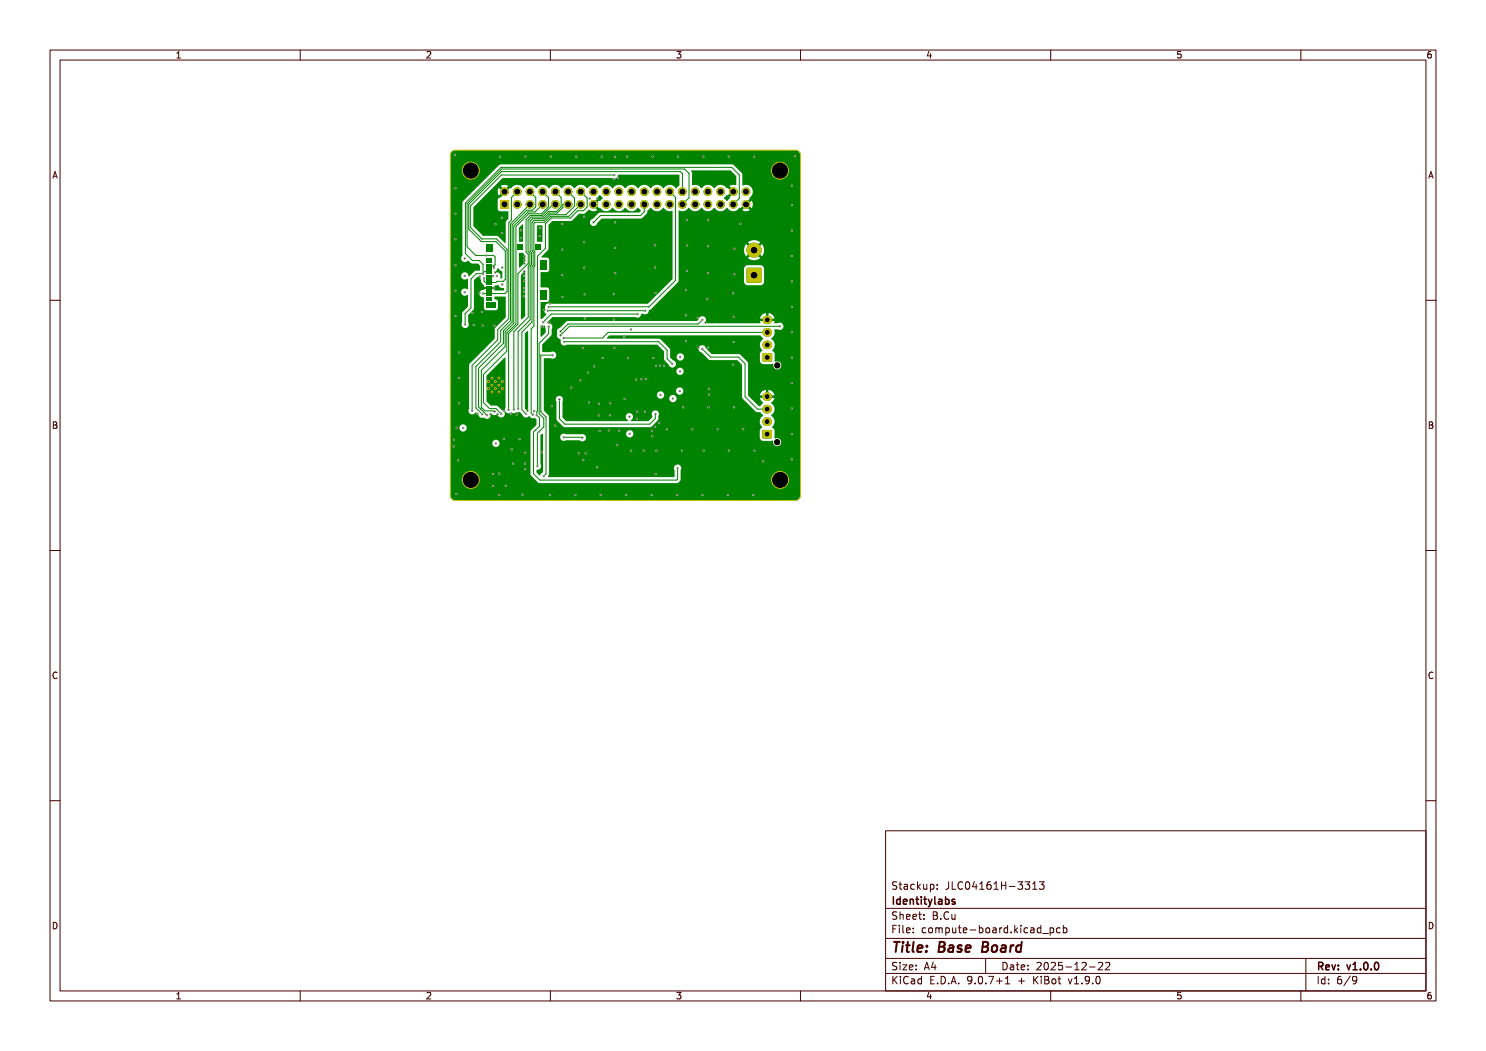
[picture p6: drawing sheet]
<svg xmlns="http://www.w3.org/2000/svg" width="297mm" height="210mm" viewBox="0 0 297 210" stroke-linecap="round" stroke-linejoin="round" font-family="sans-serif">
<defs><g id="words">
<text font-size="2.7" fill="#fff" x="178" y="190.3">Title: Base Board</text>
<g font-size="2" fill="#fff">
<text x="178" y="177.8">Stackup: JLC04161H-3313</text>
<text x="178" y="180.8">Identitylabs</text>
<text x="178" y="183.8">Sheet: B.Cu</text>
<text x="178" y="186.5">File: compute-board.kicad_pcb</text>
<text x="178" y="193.9">Size: A4</text>
<text x="178" y="196.7">KiCad E.D.A. 9.0.7+1 + KiBot v1.9.0</text>
<text x="200" y="193.9">Date: 2025-12-22</text>
<text x="263" y="196.7">Id: 6/9</text>
<text x="263" y="193.9">Rev: v1.0.0</text>
</g>
<g font-size="1.7" fill="#fff">
<text x="35" y="11.6">1</text>
<text x="85" y="11.6">2</text>
<text x="135" y="11.6">3</text>
<text x="185" y="11.6">4</text>
<text x="235" y="11.6">5</text>
<text x="285" y="11.6">6</text>
<text x="10.5" y="35.6">A</text>
<text x="285.5" y="35.6">A</text>
<text x="10.5" y="85.6">B</text>
<text x="285.5" y="85.6">B</text>
<text x="10.5" y="135.6">C</text>
<text x="285.5" y="135.6">C</text>
<text x="10.5" y="185.6">D</text>
<text x="285.5" y="185.6">D</text>
<text x="35" y="199.7">1</text>
<text x="85" y="199.7">2</text>
<text x="135" y="199.7">3</text>
<text x="185" y="199.7">4</text>
<text x="235" y="199.7">5</text>
<text x="285" y="199.7">6</text>
</g>
</g></defs>
<g fill="#008400">
<circle cx="155.9" cy="34.1" r="1.8"/>
<circle cx="155.9" cy="34.1" r="2.85"/>
<circle cx="150.7" cy="50" r="1.5"/>
<circle cx="94.1" cy="34.1" r="1.8"/>
<circle cx="94.1" cy="34.1" r="2.85"/>
<circle cx="98.3" cy="78.3" r=".3"/>
<circle cx="99.7" cy="78.3" r=".3"/>
<circle cx="97.6" cy="77.6" r=".3"/>
<circle cx="99" cy="77.6" r=".3"/>
<circle cx="100.4" cy="77.6" r=".3"/>
<circle cx="98.3" cy="77" r=".3"/>
<circle cx="99.7" cy="77" r=".3"/>
<circle cx="97.6" cy="76.2" r=".3"/>
<circle cx="99" cy="76.2" r=".3"/>
<circle cx="100.4" cy="76.2" r=".3"/>
<circle cx="98.3" cy="75.5" r=".3"/>
<circle cx="99.7" cy="75.5" r=".3"/>
</g>
<g fill="#008400">
<path d="M149.3 53.6h2.8v2.8h-2.8z" fill-rule="evenodd"/>
<path d="M152.5 70.6h1.8v1.6h-1.8z" fill-rule="evenodd"/>
</g>
<path d="M153.2 68.9h.3M153.2 66.4h.3M153.2 63.9h.3" fill="none" stroke="#008400" stroke-width="1.7"/>
<g fill="#008400">
<path d="M100 40h1.7v1.7h-1.7z" fill-rule="evenodd"/>
<path d="M152.4 86h1.8v1.5h-1.8z" fill-rule="evenodd"/>
</g>
<g fill="#008400">
<circle cx="100.8" cy="38.3" r=".86"/>
<circle cx="103.4" cy="40.8" r=".86"/>
<circle cx="103.4" cy="38.3" r=".86"/>
<circle cx="105.9" cy="40.8" r=".86"/>
<circle cx="105.9" cy="38.3" r=".86"/>
<circle cx="108.5" cy="40.8" r=".86"/>
<circle cx="108.5" cy="38.3" r=".86"/>
<circle cx="111" cy="40.8" r=".86"/>
<circle cx="111" cy="38.3" r=".86"/>
<circle cx="113.5" cy="40.8" r=".86"/>
<circle cx="113.5" cy="38.3" r=".86"/>
<circle cx="116.1" cy="40.8" r=".86"/>
<circle cx="116.1" cy="38.3" r=".86"/>
<circle cx="118.6" cy="40.8" r=".86"/>
<circle cx="118.6" cy="38.3" r=".86"/>
<circle cx="121.2" cy="40.8" r=".86"/>
<circle cx="121.2" cy="38.3" r=".86"/>
<circle cx="123.7" cy="40.8" r=".86"/>
<circle cx="123.7" cy="38.3" r=".86"/>
<circle cx="126.2" cy="40.8" r=".86"/>
<circle cx="126.2" cy="38.3" r=".86"/>
<circle cx="128.8" cy="40.8" r=".86"/>
<circle cx="128.8" cy="38.3" r=".86"/>
<circle cx="131.3" cy="40.8" r=".86"/>
<circle cx="131.3" cy="38.3" r=".86"/>
<circle cx="133.9" cy="40.8" r=".86"/>
<circle cx="133.9" cy="38.3" r=".86"/>
<circle cx="136.4" cy="40.8" r=".86"/>
<circle cx="136.4" cy="38.3" r=".86"/>
<circle cx="138.9" cy="40.8" r=".86"/>
<circle cx="138.9" cy="38.3" r=".86"/>
<circle cx="141.5" cy="40.8" r=".86"/>
<circle cx="141.5" cy="38.3" r=".86"/>
<circle cx="144" cy="40.8" r=".86"/>
<circle cx="144" cy="38.3" r=".86"/>
<circle cx="146.6" cy="40.8" r=".86"/>
<circle cx="146.6" cy="38.3" r=".86"/>
<circle cx="149.1" cy="40.8" r=".86"/>
<circle cx="149.1" cy="38.3" r=".86"/>
<circle cx="94.1" cy="95.9" r="1.8"/>
<circle cx="94.1" cy="95.9" r="2.85"/>
</g>
<path d="M153.2 79.3h.3M153.2 84.3h.3M153.2 81.8h.3" fill="none" stroke="#008400" stroke-width="1.7"/>
<g fill="#008400">
<circle cx="155.9" cy="95.9" r="1.8"/>
<circle cx="155.9" cy="95.9" r="2.85"/>
<circle cx="101.6" cy="81.9" r=".23"/>
<circle cx="132" cy="78.9" r=".22"/>
<circle cx="112.7" cy="67.5" r=".22"/>
<circle cx="106.5" cy="82.9" r=".23"/>
<circle cx="96.4" cy="82.8" r=".23"/>
<circle cx="112" cy="67" r=".23"/>
<circle cx="155.9" cy="65.2" r=".23"/>
<circle cx="112.7" cy="87.4" r=".22"/>
<circle cx="116.4" cy="87.5" r=".23"/>
<circle cx="100.2" cy="82.7" r=".23"/>
<circle cx="97.3" cy="83" r=".23"/>
<circle cx="107.3" cy="83" r=".23"/>
<circle cx="135.4" cy="93.5" r=".22"/>
<circle cx="110.5" cy="71" r=".23"/>
<circle cx="108.7" cy="95.1" r=".22"/>
<circle cx="118.6" cy="44.4" r=".23"/>
<circle cx="98.9" cy="82.2" r=".22"/>
<circle cx="96.7" cy="55.6" r=".22"/>
<circle cx="109.7" cy="61.3" r=".22"/>
<circle cx="92.9" cy="51.6" r=".23"/>
<circle cx="136" cy="71.3" r=".22"/>
<circle cx="98.5" cy="55.2" r=".23"/>
<circle cx="135.9" cy="74.2" r=".22"/>
<circle cx="92.9" cy="55.1" r=".23"/>
<circle cx="99.3" cy="55.1" r=".23"/>
<circle cx="100.4" cy="53.5" r=".22"/>
<circle cx="100.4" cy="56.8" r=".22"/>
<circle cx="135.8" cy="78.1" r=".22"/>
<circle cx="134.5" cy="79.6" r=".23"/>
<circle cx="92.9" cy="58.4" r=".23"/>
<circle cx="94.4" cy="82.1" r=".22"/>
<circle cx="105.1" cy="82.7" r=".22"/>
<circle cx="134.4" cy="72.7" r=".23"/>
<circle cx="112.8" cy="68.3" r=".22"/>
<circle cx="103.6" cy="81.7" r=".23"/>
<circle cx="141.7" cy="78.8" r=".23"/>
<circle cx="145.7" cy="90" r=".22"/>
<circle cx="104.4" cy="98.9" r=".23"/>
<circle cx="117.1" cy="90.6" r=".22"/>
<circle cx="119.3" cy="93.4" r=".23"/>
<circle cx="137.3" cy="54.1" r=".23"/>
<circle cx="158.3" cy="56.2" r=".23"/>
<circle cx="127.3" cy="83.7" r=".22"/>
<circle cx="99" cy="54.4" r=".23"/>
<circle cx="104.9" cy="92.6" r=".22"/>
<circle cx="116.6" cy="91.9" r=".23"/>
<circle cx="128.6" cy="90" r=".22"/>
<circle cx="122.9" cy="31.4" r=".22"/>
<circle cx="150.7" cy="31.3" r=".23"/>
<circle cx="90.9" cy="31" r=".22"/>
<circle cx="100.7" cy="87.7" r=".22"/>
<circle cx="121.9" cy="83" r=".22"/>
<circle cx="115" cy="98.9" r=".23"/>
<circle cx="121.7" cy="86" r=".22"/>
<circle cx="110.3" cy="81.2" r=".23"/>
<circle cx="158.3" cy="61.3" r=".23"/>
<circle cx="91" cy="63.2" r=".23"/>
<circle cx="140.4" cy="98.9" r=".23"/>
<circle cx="158.3" cy="91.8" r=".23"/>
<circle cx="131" cy="94.8" r=".23"/>
<circle cx="107.8" cy="47.2" r=".23"/>
<circle cx="91.7" cy="75.5" r=".22"/>
<circle cx="102.6" cy="92.6" r=".23"/>
<circle cx="133.3" cy="85.8" r=".23"/>
<circle cx="100.7" cy="82.1" r=".22"/>
<circle cx="158.3" cy="41" r=".23"/>
<circle cx="158.3" cy="51.2" r=".23"/>
<circle cx="120.3" cy="31.3" r=".23"/>
<circle cx="116.9" cy="63.6" r=".22"/>
<circle cx="139.6" cy="69.4" r=".22"/>
<circle cx="130.9" cy="53.4" r=".22"/>
<circle cx="131.1" cy="73.1" r=".23"/>
<circle cx="145.5" cy="98.9" r=".23"/>
<circle cx="131.8" cy="84.5" r=".23"/>
<circle cx="120.1" cy="98.9" r=".23"/>
<circle cx="132.7" cy="73.1" r=".22"/>
<circle cx="117.9" cy="39.7" r=".22"/>
<circle cx="141.7" cy="77.7" r=".22"/>
<circle cx="158.3" cy="71.5" r=".23"/>
<circle cx="104.7" cy="55.1" r=".23"/>
<circle cx="104.8" cy="52.7" r=".22"/>
<circle cx="130.6" cy="71.5" r=".23"/>
<circle cx="103.8" cy="87.7" r=".23"/>
<circle cx="139.5" cy="63.5" r=".23"/>
<circle cx="137.1" cy="68.1" r=".22"/>
<circle cx="158.3" cy="37.1" r=".22"/>
<circle cx="127.1" cy="75.8" r=".22"/>
<circle cx="100.3" cy="46.6" r=".22"/>
<circle cx="130.2" cy="98.9" r=".23"/>
<circle cx="104.8" cy="54.2" r=".22"/>
<circle cx="91" cy="58.1" r=".22"/>
<circle cx="115.2" cy="31.3" r=".23"/>
<circle cx="104.7" cy="58.3" r=".23"/>
<circle cx="137.3" cy="44" r=".22"/>
<circle cx="158.3" cy="76.6" r=".23"/>
<circle cx="158.3" cy="66.4" r=".23"/>
<circle cx="146.7" cy="81.4" r=".23"/>
<circle cx="158.3" cy="86.7" r=".23"/>
<circle cx="94.7" cy="64.9" r=".22"/>
<circle cx="91.7" cy="70.4" r=".22"/>
<circle cx="130.4" cy="87.2" r=".22"/>
<circle cx="102.3" cy="89.8" r=".22"/>
<circle cx="100.3" cy="43.5" r=".22"/>
<circle cx="129.1" cy="75.8" r=".23"/>
<circle cx="145.7" cy="31.3" r=".23"/>
<circle cx="103.3" cy="82.9" r=".22"/>
<circle cx="107.9" cy="45.6" r=".23"/>
<circle cx="104.7" cy="59.2" r=".23"/>
<circle cx="119.4" cy="39.7" r=".22"/>
<circle cx="128.9" cy="82.3" r=".22"/>
<circle cx="122" cy="80.6" r=".22"/>
<circle cx="104.8" cy="56.1" r=".23"/>
<circle cx="106.8" cy="82.2" r=".22"/>
<circle cx="91.7" cy="80.6" r=".22"/>
<circle cx="123.8" cy="86.1" r=".23"/>
<circle cx="150.8" cy="90" r=".23"/>
<circle cx="116.8" cy="43.3" r=".23"/>
<circle cx="130.4" cy="31.3" r=".23"/>
<circle cx="119.7" cy="83" r=".22"/>
<circle cx="98" cy="82.8" r=".22"/>
<circle cx="122.7" cy="35.8" r=".22"/>
<circle cx="95.9" cy="55.3" r=".23"/>
<circle cx="108.8" cy="61.9" r=".22"/>
<circle cx="146.5" cy="72.9" r=".23"/>
<circle cx="119.8" cy="86.1" r=".23"/>
<circle cx="114.2" cy="77.4" r=".23"/>
<circle cx="117.5" cy="74.4" r=".22"/>
<circle cx="124.8" cy="67.3" r=".23"/>
<circle cx="109.9" cy="98.9" r=".23"/>
<circle cx="136.3" cy="90" r=".23"/>
<circle cx="137.1" cy="57.9" r=".22"/>
<circle cx="109.8" cy="64.5" r=".23"/>
<circle cx="91" cy="53" r=".23"/>
<circle cx="146.6" cy="63.3" r=".22"/>
<circle cx="104.8" cy="51.2" r=".23"/>
<circle cx="105" cy="31.3" r=".23"/>
<circle cx="146.5" cy="58.6" r=".22"/>
<circle cx="146.8" cy="49.7" r=".23"/>
<circle cx="131.2" cy="90" r=".23"/>
<circle cx="124.8" cy="79.7" r=".23"/>
<circle cx="141.4" cy="59.8" r=".23"/>
<circle cx="140.6" cy="90" r=".23"/>
<circle cx="98.8" cy="65.1" r=".22"/>
<circle cx="108.4" cy="65.3" r=".22"/>
<circle cx="130.9" cy="49" r=".22"/>
<circle cx="135.5" cy="31.3" r=".23"/>
<circle cx="116.8" cy="48.4" r=".22"/>
<circle cx="104.7" cy="57.6" r=".23"/>
<circle cx="127.4" cy="82.3" r=".23"/>
<circle cx="108.2" cy="90.4" r=".23"/>
<circle cx="122.7" cy="58.8" r=".22"/>
<circle cx="116.9" cy="58.8" r=".23"/>
<circle cx="122.9" cy="49.5" r=".22"/>
<circle cx="102.2" cy="82.7" r=".23"/>
<circle cx="158.3" cy="46.1" r=".23"/>
<circle cx="138.4" cy="85.8" r=".23"/>
<circle cx="131" cy="58.6" r=".22"/>
<circle cx="141.5" cy="69.5" r=".22"/>
<circle cx="91" cy="47.8" r=".22"/>
<circle cx="91" cy="37.6" r=".22"/>
<circle cx="137.1" cy="63" r=".23"/>
<circle cx="148" cy="44.7" r=".22"/>
<circle cx="110.1" cy="31.3" r=".23"/>
<circle cx="141.6" cy="81.4" r=".23"/>
<circle cx="141" cy="64.5" r=".22"/>
<circle cx="131.9" cy="73.1" r=".23"/>
<circle cx="125.3" cy="31.3" r=".23"/>
<circle cx="112.4" cy="49.9" r=".22"/>
<circle cx="130.3" cy="86.1" r=".23"/>
<circle cx="126.1" cy="65.8" r=".22"/>
<circle cx="125.2" cy="98.9" r=".23"/>
<circle cx="90.7" cy="89.2" r=".22"/>
<circle cx="126.1" cy="90" r=".23"/>
<circle cx="117.7" cy="80.4" r=".22"/>
<circle cx="112.4" cy="54.9" r=".23"/>
<circle cx="125.5" cy="71.5" r=".22"/>
<circle cx="98.5" cy="97.1" r=".23"/>
<circle cx="141.6" cy="44" r=".23"/>
<circle cx="152.5" cy="92.2" r=".22"/>
<circle cx="119.7" cy="80.7" r=".23"/>
<circle cx="146.6" cy="68.4" r=".23"/>
<circle cx="94.4" cy="62.6" r=".23"/>
<circle cx="128.2" cy="75.8" r=".22"/>
<circle cx="137.3" cy="49.1" r=".22"/>
<circle cx="105.4" cy="82.1" r=".22"/>
<circle cx="96.3" cy="62.3" r=".23"/>
<circle cx="99.8" cy="94.6" r=".22"/>
<circle cx="148.5" cy="85.8" r=".23"/>
<circle cx="104.1" cy="47.6" r=".23"/>
<circle cx="136.5" cy="81.4" r=".23"/>
<circle cx="116" cy="76" r=".23"/>
<circle cx="105" cy="90.5" r=".22"/>
<circle cx="116.8" cy="53.5" r=".23"/>
<circle cx="141.5" cy="49.2" r=".22"/>
<circle cx="95.4" cy="82.7" r=".22"/>
<circle cx="98.5" cy="94.7" r=".23"/>
<circle cx="143.4" cy="85.8" r=".22"/>
<circle cx="122.7" cy="63.9" r=".22"/>
<circle cx="96.5" cy="65" r=".22"/>
<circle cx="146.8" cy="54.8" r=".23"/>
<circle cx="111" cy="85" r=".23"/>
<circle cx="140.6" cy="31.3" r=".23"/>
<circle cx="112.4" cy="59.3" r=".22"/>
<circle cx="98.7" cy="57.6" r=".23"/>
<circle cx="104.1" cy="46" r=".23"/>
<circle cx="115.7" cy="90.6" r=".23"/>
<circle cx="150.6" cy="98.9" r=".23"/>
<circle cx="99.9" cy="31.3" r=".23"/>
<circle cx="135.3" cy="98.9" r=".23"/>
<circle cx="122.9" cy="54.6" r=".23"/>
<circle cx="91" cy="42.7" r=".23"/>
<circle cx="99.8" cy="98.9" r=".23"/>
<circle cx="101.1" cy="97.1" r=".22"/>
<circle cx="122.8" cy="69.5" r=".22"/>
<circle cx="105" cy="93.7" r=".22"/>
<circle cx="116.5" cy="69.6" r=".22"/>
<circle cx="120.4" cy="71.5" r=".23"/>
<circle cx="99" cy="44.8" r=".23"/>
<circle cx="158.9" cy="31.2" r=".23"/>
<circle cx="122.9" cy="44.4" r=".23"/>
<circle cx="91.2" cy="98.7" r=".22"/>
<circle cx="141.5" cy="54.6" r=".22"/>
<circle cx="158.3" cy="81.6" r=".23"/>
<circle cx="123.5" cy="35.6" r=".23"/>
<circle cx="109.9" cy="60.6" r=".22"/>
<circle cx="118.8" cy="73.2" r=".23"/>
<circle cx="95.8" cy="58.5" r=".23"/>
<circle cx="99.5" cy="82.8" r=".23"/>
<circle cx="91.6" cy="92" r=".22"/>
<circle cx="104.8" cy="52" r=".23"/>
<circle cx="91.3" cy="85.5" r=".22"/>
<circle cx="123.4" cy="89" r=".23"/>
<circle cx="90.7" cy="87.9" r=".23"/>
<circle cx="112.4" cy="44.8" r=".23"/>
<circle cx="131" cy="85.3" r=".23"/>
<circle cx="93" cy="64.8" r=".23"/>
<circle cx="96.6" cy="54.8" r=".22"/>
<circle cx="96.5" cy="58.7" r=".22"/>
<circle cx="122.8" cy="35" r=".23"/>
<circle cx="111.8" cy="79.8" r=".22"/>
<circle cx="131" cy="82.7" r=".23"/>
<circle cx="108.6" cy="64.4" r=".23"/>
<circle cx="127.4" cy="62.8" r=".23"/>
<circle cx="97.2" cy="51" r=".22"/>
<circle cx="98.7" cy="53.5" r=".22"/>
<circle cx="102.7" cy="81.8" r=".23"/>
<circle cx="92.6" cy="85.5" r=".22"/>
<circle cx="99.1" cy="88.6" r=".22"/>
<circle cx="125.9" cy="86.7" r=".23"/>
<circle cx="125.8" cy="83.3" r=".22"/>
<circle cx="109.5" cy="62.1" r=".22"/>
<circle cx="128.9" cy="62.1" r=".23"/>
<circle cx="107.7" cy="86.2" r=".22"/>
<circle cx="107.4" cy="93.1" r=".23"/>
<circle cx="109.7" cy="65.3" r=".22"/>
<circle cx="112" cy="66.2" r=".22"/>
<circle cx="140.3" cy="69.7" r=".23"/>
<circle cx="140.4" cy="63.9" r=".23"/>
</g>
<g fill="#008400">
<path d="M97.2 51.6h1.1v.9h-1.1z" fill-rule="evenodd"/>
<path d="M97.2 52.7h1.1v.9h-1.1z" fill-rule="evenodd"/>
<path d="M97.2 53.8h1.1v.9h-1.1z" fill-rule="evenodd"/>
<path d="M97.2 54.9h1.1v.9h-1.1z" fill-rule="evenodd"/>
<path d="M97.2 56h1.1v.9h-1.1z" fill-rule="evenodd"/>
<path d="M97.2 57.1h1.1v.9h-1.1z" fill-rule="evenodd"/>
<path d="M97.2 58.2h1.1v.9h-1.1z" fill-rule="evenodd"/>
<path d="M97.2 59.3h1.1v.8h-1.1z" fill-rule="evenodd"/>
<path d="M97.2 60.3h1.8v1.2h-1.8z" fill-rule="evenodd"/>
<path d="M107.9 57.9h1.4v1.9h-1.4z" fill-rule="evenodd"/>
<path d="M107.9 52h1.4v1.9h-1.4z" fill-rule="evenodd"/>
<path d="M107.1 48.8h1v1.2h-1z" fill-rule="evenodd"/>
<path d="M103.4 48.8h1v1.2h-1z" fill-rule="evenodd"/>
<path d="M97.2 48.8h1.4v1.6h-1.4z" fill-rule="evenodd"/>
</g>
<g fill="none" stroke="#008400" stroke-width=".2">
<path d="M103.4 38.3l-1.2 1.2v4.5l-.5 .5v19.2l-2.2 2.2v2l-5.1 5.1v9.1M105.9 38.3l1.2 1.2v1.8l-.7 .7h-1.1l-2.9 2.9v19.5l-1.8 1.7v2.5l-5 5v7.7l1.5 1.5M108.5 38.3l1.1 1.2v1.8l-1.4 1.4h-2.5l-2.6 2.6v19.4l-1.8 1.8v3.7l-4.7 4.6v5.6l1.2 1.2h1.3l1.1 1.1M111 38.3l1.2 1.2v1.8l-1 .9h-1.6l-1.1 1.2h-2.3l-.7 .6v6.3l.4 .3v2.2l-.3 .3v10.3l-2.9 2.9v15.5M113.5 38.3l1.3 1.3v1.6l-1.7 1.7h-3.2l-1.1 1.1h-2.1l-.4 .4v5.7l.3 .2v2.7l-.3 .3v11.1l-2 2v15.5l.8 .8M116.1 38.3l1.3 1.3v1.8l-.8 .7h-1.1l-1.5 1.5h-3.8l-1.2 1.1v4.9l-1.6 1.6v31l-.1 .1v.7M122.8 35h.1M122.8 35h-22.6l-6.2 6.2v4.2l2.3 2.4 2.9-.1 2.2 2.2v8.4l-.4 .4h-4.5M133.9 38.3l1.1 1.2v16.5l-5.3 5.3h-20M136.4 38.3v-3.6l-.4-.4h-35.8l-6.5 6.5v5l2.5 2.5h2.9l1.9 1.8v5.7l-.4 .4h-1.3l-.2 .3h-2.1l-.3-.3v-.6M96.6 54.8l-1.4-.1-1.1 1v5.8l-1.1 1.2v2.1M97.6 54.3h-.8l-.2 .5"/>
<path d="M97.8 57.6h.9M97.8 58.7h.1M97.8 53.2h.9M98.7 53.2v.3M105.9 40.8l-3.9 3.9v19.4l-1.9 1.9v2.3l-5 4.9v8.3l1.3 1.3M108.5 40.8l-1.6 1.6h-1.4l-2.8 2.8v19.4l-1.7 1.7v2.9l-4.8 4.8v7.4l.2 .2M111 40.8h-.4l-2.2 2.3h-2.4l-.9 .8v6.5l.5 .4v1.8l-2.1 2.1v10.1l-1.9 1.9v15.2M113.5 40.8h-1v.7l-1.1 1.1h-1.6l-1.2 1.1h-2.2l-.4 .5v6l.2 .3v2.4l-.2 .3v10.7l-2.4 2.4v15.4M113.5 40.8h.1M116.1 40.8l-2.4 2.4h-3.7l-1.2 1.2h-1.9l-.2 .2v5.4l.2 .2v3l-.2 .1v11.9l-.5 .5v16.8l.3 .4M128.8 40.8v1.5l-.8 .8h-8l-1.4 1.3M136.4 40.8l1.3-1.3v-4.8l-.9-.9h-36.5l-6.9 6.9v8.6l1.7 1.7h3.6l.3 .3v1.6l-.3 .3"/>
<path d="M146.6 40.8l1.2-1.2v-4.7l-1.5-1.5h-46.2l-7.1 7.2v10.1l1.4 1.4h1.4l.8 .7v2M109.5 62.1h19.4M109.7 65.3v1.4l-1.9 1.9v14.1l.9 .9v1.7l-1.3 1.3v6.5M110.5 71h-2.4v11.3l1 1v11.4l-.4 .4M111.8 79.9v3.8l1.1 1.1h17l1.1-1.2v-.9M112.8 68.3h18.8l1.7 1.7v1.7l1.1 1M127.4 62.8h-17.2l-1.6 1.6M140.3 69.7l1.7 1.7h5.6l1.3 1.3v6.6l2.5 2.5h1.9M140.4 63.9l-.8 .8h-26.1l-1.5 1.5M153.4 66.4h-31.9l-1.1 1.1h-7.7M155.9 65.2h-42.1l-1.8 1.8M96.1 81.7h.1"/>
<path d="M96.4 81.6l.5 .5h1.7l.3 .1M96.4 81.6h.1M97.1 82.8h.1M97.1 82.8l.2 .2M107 85.9h.1M107.3 83h.1M107.3 83l.5 .5v1.7l-1.2 1.1v8.4l1.3 1.2h27.3l.2-.2v-2.2M112.7 87.4l3.7 .1"/>
</g>
<path d="M98.5 55.2h-.5l-.2 .2" fill="none" stroke="#008400" stroke-width=".38"/>
<g fill="#008400">
<path d="M108 86.9l.4-.2h.1v7.7l-.7 .6-.5-.6-.1-.5a.81 .81 0 0 0 .8-.4 .81 .81 0 0 0 0-.8z" fill-rule="evenodd"/>
<path d="M104.9 66.6l.5-.4h.1l.1 15.7-.2 .1-.5-.4z" fill-rule="evenodd"/>
<path d="M108.1 65.1h.8l.2 .6-.1 .8-.8 .8-.2-.1z" fill-rule="evenodd"/>
<path d="M104.1 54.9l.7-.6h.1l.1 8.8-.7 .7-.2-.1z" fill-rule="evenodd"/>
<path d="M109.7 44.9l.7-.7 3.9-.1 1.4-1.4h1.1l1-.8a1.37 1.37 0 0 0 1.6 .1l-.6-.6 .4-.4 .5 .6 .1-.1a1.53 1.53 0 0 0 2.5 .1l.1-.1a1.53 1.53 0 0 0 2.5 .1v-.1a1.55 1.55 0 0 0 2.4 .2l.3-.2 .5 .6-.4 .4h-7.8l-.3 .1-1.1 1.1a.74 .74 0 0 0-.4 1.2 .74 .74 0 0 0 1.3-.4l.9-.8 7.9-.1 1.1-.9 .1-.6 .6-.6a1.53 1.53 0 0 0 2.5 .1v-.1a1.88 1.88 0 0 0 1.9 .7v13.5l-4.9 5h-19.5a.77 .77 0 0 0-.8 .1 .77 .77 0 0 0-.3 .8 .85 .85 0 0 0 .3 1.2l-.8 .8-.3 .1v-3.3l1.3-.1 .4-.4-.1-2.2-.3-.3h-1.2l-.2-.1 .1-2.9h1.3l.4-.4-.1-2.3-.3-.2h-1.1l-.1-.2 1.3-1.3 .1-.3z" fill-rule="evenodd"/>
<path d="M99.5 53.6h.1l.3 .4 .5 .3v1.2l-.4 .1a.89 .89 0 0 0-.2-1 .89 .89 0 0 0-1-.2v-.1l.5-.3z" fill-rule="evenodd"/>
<path d="M103.7 50.6l.8-.1 .5 .6v1.3l-1.1 1.1-.2-.2z" fill-rule="evenodd"/>
<path d="M100.4 35.6h22a.79 .79 0 0 0 1.2-.7h12.1l.1 .1v2l-.6 .6h-.2a1.37 1.37 0 0 0-2.3 0h-.2a1.37 1.37 0 0 0-2.4 0h-.2a1.37 1.37 0 0 0-2.3 0h-.2a1.37 1.37 0 0 0-2.3 0h-.2a1.37 1.37 0 0 0-2.4 0h-.2a1.37 1.37 0 0 0-2.3 0h-.2a1.37 1.37 0 0 0-2.4 0h-.2a1.37 1.37 0 0 0-2.3 0h-.2a1.37 1.37 0 0 0-2.3 0h-.2a1.37 1.37 0 0 0-2.4 0h-.2a1.37 1.37 0 0 0-2.3 0h-.2a1.37 1.37 0 0 0-2.4 0h-.2a1.37 1.37 0 0 0-2.3 0l-.2-.1-.6 .6-.4-.3 .6-.6a1.34 1.34 0 0 0-1.5 0l.5 .6-.3 .3-.6-.5a1.35 1.35 0 0 0 0 1.5l.6-.6 .3 .3-1.1 1.1v2l.4 .3h1.6l.1 .1v1.4l-.5 .7v4l-.2 .2-1.4-1.4-3-.1-1.9-2v-3.7z" fill-rule="evenodd"/>
<path d="M107.3 45.1h1.1l-.1 3.2-1-.1z" fill-rule="evenodd"/>
<path d="M104.3 44.9l.2 .1v3.2l-.1 .1h-.6l-.1-.1v-2.6z" fill-rule="evenodd"/>
<path d="M119.3 39.5l.6-.5 .6 .6-.6 .6-.2-.1-.5 .5-.4-.3 .6-.6z" fill-rule="evenodd"/>
<path d="M144.7 39.5l.5-.5 .2 .1 .6-.6 .4 .3-.6 .6 .1 .2-.6 .6-.6-.5z" fill-rule="evenodd"/>
<path d="M138.2 34.1h7.8l1.2 1.1v1.7l-.2 .1a1.34 1.34 0 0 0-1.2 .2l.6 .6-.4 .3-.6-.6-.2 .1a1.37 1.37 0 0 0-2.4 0h-.2a1.37 1.37 0 0 0-2.3 0h-.2a1.52 1.52 0 0 0-1.8-.6v-2.4z" fill-rule="evenodd"/>
<path d="M90.2 30.3l.8-.3h68l.6 .2 .4 .6v68.2l-.4 .8-.6 .2h-68l-.6-.2-.4-.8v-10.3h8.4a.73 .73 0 0 0 1.1 .5 .73 .73 0 0 0 0-1.2 .73 .73 0 0 0-1.1 .5v.2h-8.4v-3.1h1.8a.73 .73 0 0 0 1.1 .5 .73 .73 0 0 0 0-1.2 .73 .73 0 0 0-1.1 .5v.2h-1.8v-33.9h2.2a.8 .8 0 0 0 .6 .7 .8 .8 0 0 0 .8-.3l.6 .5 1.4 .1 .4 .4-.1 .9-.9 .1-1.3 1.1a.75 .75 0 0 0-.7-.9 .75 .75 0 0 0-.8 .8 .75 .75 0 0 0 .9 .7l.3-.1 .1 .1v1.9l-.1 .1a.76 .76 0 0 0-1.1 .1 .76 .76 0 0 0 .1 1.1 .76 .76 0 0 0 1.1-.1v2.3l-1.1 1.3v1.9a.74 .74 0 0 0 .6 1.2 .74 .74 0 0 0 .6-1.2v-1.5l1.1-1.3v-5.6l.8-.7h.5v.2a1.75 1.75 0 0 0 .7 1.6v.2l1.7 .1 1.1-.5a.96 .96 0 0 0 1.2 .7l.1 .3-.2 .2h-1.7l-.1-.3-.4-.1h-1.2l-.5 .2a.8 .8 0 0 0-.9 .8 .8 .8 0 0 0 .9 .8v2.1l.4 .4 2.2-.1 .2-.3v-1.3a.67 .67 0 0 0-.7-.5l.1-.5h2.2v4.1l-2.2 2.2v2.1l-5.1 5.1v8.8a.78 .78 0 0 0 .2 1.1 .78 .78 0 0 0 1.1-.3l.6 .6a.89 .89 0 0 0 1.1 .5 .85 .85 0 0 0 .9 0 .85 .85 0 0 0 .4-.8h.1a1.13 1.13 0 0 0 1.2 .1 .74 .74 0 0 0 1.3 .4 .74 .74 0 0 0-.4-1.2l-.9-.9-1.3-.1-.9-.8v-5.1l3.7-3.7 .1 .2v9.8a.79 .79 0 0 0 .2 1.1 .79 .79 0 0 0 1.1-.1 .94 .94 0 0 0 1-.1h.6l.5 .6a.81 .81 0 0 0 1.4 .2 1.01 1.01 0 0 0 1.1 .5l.3 .2v1.1l-1.1 1.1-.1 .2v8.5l.1 .3 1.6 1.5h27.6l.7-.5 .1-2.1a.73 .73 0 0 0-.7-1.1 .73 .73 0 0 0-.6 1.2v1.2l-.1 .1h-25.1l-.1-.1 .2-.4v-7.4h2.3a.75 .75 0 0 0 1.1 .6h2.8a.73 .73 0 0 0 1.1-.2 .73 .73 0 0 0-.5-1h8.6l.1 .1a.73 .73 0 0 0 1.2 .3 .73 .73 0 0 0-.3-1.2 .73 .73 0 0 0-1 .8h-12a.75 .75 0 0 0-.8-.1 .75 .75 0 0 0-.3 .7h-2.3v-4.1l-1-1.3v-2.1h2.4l.1 .4 .1 3.6 1.2 1.3 .3 .2h17.1l.3-.2 1.3-1.2 .1-.9a.73 .73 0 0 0-.7-1.1 .73 .73 0 0 0-.5 1.2l-.1 .2-.7 .7-3.4 .1-.1-.2a.76 .76 0 0 0 .3-1.2 .76 .76 0 0 0-1.3 .1 .76 .76 0 0 0 .4 1.1l-.1 .2-12.3-.1-.7-.7 .1-3.7h21.3a.73 .73 0 0 0 1.1 .6 .73 .73 0 0 0 0-1.3 .73 .73 0 0 0-1.1 .6v.1h-21.3a.73 .73 0 0 0-.8-.6 .73 .73 0 0 0-.6 .8h-2.4v-.9h22.6v.1a.73 .73 0 0 0 1.3 .3 .73 .73 0 0 0-.5-1.2h3v.2a.73 .73 0 0 0 1.2 .3 .73 .73 0 0 0-.2-1.2 .73 .73 0 0 0-1 .7h-3a.73 .73 0 0 0-.8 .8h-22.6v-4.7h26.5v.1a.73 .73 0 0 0 1.2 .3 .73 .73 0 0 0-.2-1.2 .73 .73 0 0 0-1 .8h-26.5v-2.7h1.3a.74 .74 0 0 0 1.2-.6 .74 .74 0 0 0-1.2-.6l-1.6-.1v-1.5l1.7-1.7h1.2l.2 .4 .4 .2 .2 .3a.76 .76 0 0 0 .3 .9 .76 .76 0 0 0 .9 0h18l1.4 1.3 .1 1.7 .9 1a.73 .73 0 0 0 1.2 .3 .73 .73 0 0 0-.4-1.2l-.6-.6h1.3l.1 .1a.73 .73 0 0 0 1.2 .4 .73 .73 0 0 0-.3-1.3 .73 .73 0 0 0-1 .8h-1.3v-1.6h5.7l.3 .5 1.9 1.6 5.6 .1 .9 .9 .1 6.6 2.6 2.7 1 .2 .5 .6a1.5 1.5 0 0 0-.2 2.4l-.4 .6v1.4a.74 .74 0 0 0 .7 .7h1.9a.81 .81 0 0 0 .8 1 .81 .81 0 0 0 .8-1 .81 .81 0 0 0-1.2-.5l-.1-1.6-.5-.7a1.49 1.49 0 0 0-.2-2.3 1.48 1.48 0 0 0 0-2.5l.5-.5 .2-.5h-1.1v-.5l1.1-.1a1.35 1.35 0 0 0-1.2-1v.9h-.5v-.9h-.2a1.34 1.34 0 0 0-1 1.1h1v.5h-1l.1 .5 .5 .5-.5 .6-.3 .1-2.2-2.2v-6.4l-.1-.3-1.4-1.4-.3-.1h-5.4l-1.2-1.2a.74 .74 0 0 0-.8-.6 .74 .74 0 0 0-.7 .8h-5.7l-1.9-2-.3-.1h-10.3l-.1-.2 .5-.5h30.1l.7 .7a1.5 1.5 0 0 0-.2 2.4l-.5 .6v1.4l.1 .4 .5 .3h2.1a.81 .81 0 0 0 .8 1 .81 .81 0 0 0 .7-1 .81 .81 0 0 0-1.2-.5l-.1-1.6-.5-.7a1.49 1.49 0 0 0-.2-2.4h.1a1.54 1.54 0 0 0 .6-1.8h.7a.73 .73 0 0 0 1.1-.6 .73 .73 0 0 0-1.2-.6h-.6v-.4h-1v-.5h1a1.34 1.34 0 0 0-1.2-1.1v.9h-.5v-.9h-.2a1.34 1.34 0 0 0-1 1.1h1v.5h-1l.1 .3-.1 .1h-10.9l-.1-.1a.74 .74 0 0 0-.2-1.2 .74 .74 0 0 0-1.1 .5l-.3 .3h-25.8l-1.7 1.4a.79 .79 0 0 0-.4 1.2l-.1 .4h-1.2l.2-1.4a.78 .78 0 0 0-.1-.9 .78 .78 0 0 0-.8-.3l1.1-1.1h16.5a.95 .95 0 0 0 1.2-.7h.3a.83 .83 0 0 0 1.3-.8l.3-.1 5.4-5.4 .1-.3v-2.4h13.1v2.6l.2 .4 .5 .3h2.6l.4-.2 .3-.4v-2.8a.76 .76 0 0 0-.7-.6h-2.7a.75 .75 0 0 0-.6 .7h-13.1v-3.8h13.1l.1 .7 .3 .6 1-1 .4 .4-1 1a1.98 1.98 0 0 0 2.4 0l-.9-1 .3-.4 1 1 .1-.1a1.99 1.99 0 0 0-.1-2.3l-1 .9-.3-.3 .9-1-.1-.1a1.99 1.99 0 0 0-2.3 .1l1 1-.4 .3-1-.9-.4 1.1h-13.1v-7.7l.2-.1h.2a1.35 1.35 0 0 0 1.6-.5v-.1a1.55 1.55 0 0 0 2.4 .2l.2-.2a1.53 1.53 0 0 0 2.4 .1l.2-.1a1.49 1.49 0 0 0 2.5 0 1.43 1.43 0 0 0 2.4 .1h.3l.6-.6 .3 .4-.5 .6a1.35 1.35 0 0 0 1.5 0l-.6-.6 .3-.4 .7 .6a1.35 1.35 0 0 0-.1-1.5l-.6 .5-.3-.3 .6-.6-.1-.2a1.4 1.4 0 0 0 .5-1.9 1.4 1.4 0 0 0-1.9-.6l-.1-2.3-1.7-1.7-.3-.2h-46.2l-.3 .2-7.3 7.3v10.7l-.3 .7h-2.2v-20.7z" fill-rule="evenodd"/>
</g>
<g fill="#000">
<circle cx="90.9" cy="31" r=".1"/>
<circle cx="91" cy="37.6" r=".1"/>
<circle cx="94.1" cy="34.1" r="1.6"/>
<circle cx="99.9" cy="31.3" r=".1"/>
<circle cx="100.8" cy="38.3" r=".57"/>
<circle cx="103.4" cy="38.3" r=".57"/>
<circle cx="105" cy="31.3" r=".1"/>
<circle cx="105.9" cy="38.3" r=".58"/>
<circle cx="108.5" cy="38.3" r=".57"/>
<circle cx="110.1" cy="31.3" r=".1"/>
<circle cx="111" cy="38.3" r=".57"/>
<circle cx="113.5" cy="38.3" r=".57"/>
<circle cx="115.2" cy="31.3" r=".1"/>
<circle cx="116.1" cy="38.3" r=".58"/>
<circle cx="117.9" cy="39.7" r=".1"/>
<circle cx="118.6" cy="38.3" r=".58"/>
<circle cx="119.4" cy="39.7" r=".1"/>
<circle cx="120.3" cy="31.3" r=".1"/>
<circle cx="121.2" cy="38.3" r=".57"/>
<circle cx="122.7" cy="35.8" r=".1"/>
<circle cx="122.8" cy="35" r=".1"/>
<circle cx="122.9" cy="31.4" r=".1"/>
<circle cx="123.5" cy="35.6" r=".1"/>
<circle cx="123.7" cy="38.3" r=".57"/>
<circle cx="125.3" cy="31.3" r=".1"/>
<circle cx="126.2" cy="38.3" r=".57"/>
<circle cx="128.8" cy="38.3" r=".57"/>
<circle cx="130.4" cy="31.3" r=".1"/>
<circle cx="131.3" cy="38.3" r=".58"/>
<circle cx="133.9" cy="38.3" r=".57"/>
<circle cx="135.5" cy="31.3" r=".1"/>
<circle cx="136.4" cy="38.3" r=".57"/>
<circle cx="138.9" cy="38.3" r=".57"/>
<circle cx="140.6" cy="31.3" r=".1"/>
<circle cx="141.5" cy="38.3" r=".57"/>
<circle cx="144" cy="38.3" r=".58"/>
<circle cx="145.7" cy="31.3" r=".1"/>
<circle cx="146.6" cy="38.3" r=".57"/>
<circle cx="149.1" cy="38.3" r=".57"/>
<circle cx="150.7" cy="31.3" r=".1"/>
<circle cx="155.9" cy="34.1" r="1.6"/>
<circle cx="158.3" cy="37.1" r=".1"/>
<circle cx="158.9" cy="31.2" r=".1"/>
<circle cx="91" cy="58.1" r=".1"/>
<circle cx="91" cy="42.7" r=".1"/>
<circle cx="91" cy="53" r=".1"/>
<circle cx="91" cy="47.8" r=".1"/>
<circle cx="92.9" cy="58.4" r=".1"/>
<circle cx="92.9" cy="55.1" r=".1"/>
<circle cx="92.9" cy="51.6" r=".1"/>
<circle cx="95.8" cy="58.5" r=".1"/>
<circle cx="95.9" cy="55.3" r=".1"/>
<circle cx="96.5" cy="58.7" r=".1"/>
<circle cx="96.6" cy="54.8" r=".1"/>
<circle cx="96.7" cy="55.6" r=".1"/>
<circle cx="97.2" cy="51" r=".1"/>
<circle cx="98.5" cy="55.2" r=".1"/>
<circle cx="98.7" cy="57.6" r=".1"/>
<circle cx="98.7" cy="53.5" r=".1"/>
<circle cx="99" cy="54.4" r=".1"/>
<circle cx="99" cy="44.8" r=".1"/>
<circle cx="99.3" cy="55.1" r=".1"/>
<circle cx="100.3" cy="43.5" r=".1"/>
<circle cx="100.3" cy="46.6" r=".1"/>
<circle cx="100.4" cy="53.5" r=".1"/>
<circle cx="100.4" cy="56.8" r=".1"/>
<circle cx="100.8" cy="40.8" r=".57"/>
<circle cx="103.4" cy="40.8" r=".57"/>
<circle cx="104.1" cy="47.6" r=".1"/>
<circle cx="104.1" cy="46" r=".1"/>
<circle cx="104.7" cy="55.1" r=".1"/>
<circle cx="104.7" cy="59.2" r=".1"/>
<circle cx="104.7" cy="58.3" r=".1"/>
<circle cx="104.7" cy="57.6" r=".1"/>
<circle cx="104.8" cy="56.1" r=".1"/>
<circle cx="104.8" cy="52.7" r=".1"/>
<circle cx="104.8" cy="54.2" r=".1"/>
<circle cx="104.8" cy="52" r=".1"/>
<circle cx="104.8" cy="51.2" r=".1"/>
<circle cx="105.9" cy="40.8" r=".58"/>
<circle cx="107.8" cy="47.2" r=".1"/>
<circle cx="107.9" cy="45.6" r=".1"/>
<circle cx="108.5" cy="40.8" r=".58"/>
<circle cx="111" cy="40.8" r=".58"/>
<circle cx="112.4" cy="49.9" r=".1"/>
<circle cx="112.4" cy="44.8" r=".1"/>
<circle cx="112.4" cy="54.9" r=".1"/>
<circle cx="112.4" cy="59.3" r=".1"/>
<circle cx="113.5" cy="40.8" r=".57"/>
<circle cx="116.1" cy="40.8" r=".58"/>
<circle cx="116.8" cy="48.4" r=".1"/>
<circle cx="116.8" cy="53.5" r=".1"/>
<circle cx="116.8" cy="43.3" r=".1"/>
<circle cx="116.9" cy="58.8" r=".1"/>
<circle cx="118.6" cy="40.8" r=".58"/>
<circle cx="118.6" cy="44.4" r=".1"/>
<circle cx="121.2" cy="40.8" r=".58"/>
<circle cx="122.7" cy="58.8" r=".1"/>
<circle cx="122.9" cy="49.5" r=".1"/>
<circle cx="122.9" cy="54.6" r=".1"/>
<circle cx="122.9" cy="44.4" r=".1"/>
<circle cx="123.7" cy="40.8" r=".58"/>
<circle cx="126.2" cy="40.8" r=".57"/>
<circle cx="128.8" cy="40.8" r=".57"/>
<circle cx="130.9" cy="53.4" r=".1"/>
<circle cx="130.9" cy="49" r=".1"/>
<circle cx="131" cy="58.6" r=".1"/>
<circle cx="131.3" cy="40.8" r=".58"/>
<circle cx="133.9" cy="40.8" r=".58"/>
<circle cx="136.4" cy="40.8" r=".58"/>
<circle cx="137.1" cy="57.9" r=".1"/>
<circle cx="137.3" cy="49.1" r=".1"/>
<circle cx="137.3" cy="44" r=".1"/>
<circle cx="137.3" cy="54.1" r=".1"/>
<circle cx="138.9" cy="40.8" r=".57"/>
<circle cx="141.4" cy="59.8" r=".1"/>
<circle cx="141.5" cy="40.8" r=".57"/>
<circle cx="141.5" cy="54.6" r=".1"/>
<circle cx="141.5" cy="49.2" r=".1"/>
<circle cx="141.6" cy="44" r=".1"/>
<circle cx="144" cy="40.8" r=".58"/>
<circle cx="146.5" cy="58.6" r=".1"/>
<circle cx="146.6" cy="40.8" r=".58"/>
<circle cx="146.8" cy="54.8" r=".1"/>
<circle cx="146.8" cy="49.7" r=".1"/>
<circle cx="148" cy="44.7" r=".1"/>
<circle cx="149.1" cy="40.8" r=".58"/>
<circle cx="150.7" cy="50" r=".65"/>
<circle cx="150.7" cy="55" r=".65"/>
<circle cx="158.3" cy="56.2" r=".1"/>
<circle cx="158.3" cy="51.2" r=".1"/>
<circle cx="158.3" cy="41" r=".1"/>
<circle cx="158.3" cy="46.1" r=".1"/>
<circle cx="91" cy="63.2" r=".1"/>
<circle cx="91.7" cy="70.4" r=".1"/>
<circle cx="91.7" cy="75.5" r=".1"/>
<circle cx="93" cy="64.8" r=".1"/>
<circle cx="94.4" cy="62.6" r=".1"/>
<circle cx="94.7" cy="64.9" r=".1"/>
<circle cx="96.3" cy="62.3" r=".1"/>
<circle cx="96.5" cy="65" r=".1"/>
<circle cx="97.6" cy="76.2" r=".1"/>
<circle cx="97.6" cy="77.6" r=".1"/>
<circle cx="98.3" cy="78.3" r=".1"/>
<circle cx="98.3" cy="75.5" r=".1"/>
<circle cx="98.3" cy="77" r=".1"/>
<circle cx="98.8" cy="65.1" r=".1"/>
<circle cx="99" cy="76.2" r=".1"/>
<circle cx="99" cy="77.6" r=".1"/>
<circle cx="99.7" cy="78.3" r=".1"/>
<circle cx="99.7" cy="75.5" r=".1"/>
<circle cx="99.7" cy="77" r=".1"/>
<circle cx="100.4" cy="76.2" r=".1"/>
<circle cx="100.4" cy="77.6" r=".1"/>
<circle cx="108.4" cy="65.3" r=".1"/>
<circle cx="108.6" cy="64.4" r=".1"/>
<circle cx="108.8" cy="61.9" r=".1"/>
<circle cx="109.5" cy="62.1" r=".1"/>
<circle cx="109.7" cy="65.3" r=".1"/>
<circle cx="109.7" cy="61.3" r=".1"/>
<circle cx="109.8" cy="64.5" r=".1"/>
<circle cx="109.9" cy="60.6" r=".1"/>
<circle cx="110.5" cy="71" r=".1"/>
<circle cx="111.8" cy="79.8" r=".1"/>
<circle cx="112" cy="67" r=".1"/>
<circle cx="112" cy="66.2" r=".1"/>
<circle cx="112.7" cy="67.5" r=".1"/>
<circle cx="112.8" cy="68.3" r=".1"/>
<circle cx="114.2" cy="77.4" r=".1"/>
<circle cx="116" cy="76" r=".1"/>
<circle cx="116.5" cy="69.6" r=".1"/>
<circle cx="116.9" cy="63.6" r=".1"/>
<circle cx="117.5" cy="74.4" r=".1"/>
<circle cx="118.8" cy="73.2" r=".1"/>
<circle cx="120.4" cy="71.5" r=".1"/>
<circle cx="122.7" cy="63.9" r=".1"/>
<circle cx="122.8" cy="69.5" r=".1"/>
<circle cx="124.8" cy="67.3" r=".1"/>
<circle cx="124.8" cy="79.7" r=".1"/>
<circle cx="125.5" cy="71.5" r=".1"/>
<circle cx="126.1" cy="65.8" r=".1"/>
<circle cx="127.1" cy="75.8" r=".1"/>
<circle cx="127.4" cy="62.8" r=".1"/>
<circle cx="128.2" cy="75.8" r=".1"/>
<circle cx="128.9" cy="62.1" r=".1"/>
<circle cx="129.1" cy="75.8" r=".1"/>
<circle cx="130.6" cy="71.5" r=".1"/>
<circle cx="131.1" cy="73.1" r=".1"/>
<circle cx="131.9" cy="73.1" r=".1"/>
<circle cx="132" cy="78.9" r=".1"/>
<circle cx="132.7" cy="73.1" r=".1"/>
<circle cx="134.4" cy="72.7" r=".1"/>
<circle cx="134.5" cy="79.6" r=".1"/>
<circle cx="135.8" cy="78.1" r=".1"/>
<circle cx="135.9" cy="74.2" r=".1"/>
<circle cx="136" cy="71.3" r=".1"/>
<circle cx="137.1" cy="63" r=".1"/>
<circle cx="137.1" cy="68.1" r=".1"/>
<circle cx="139.5" cy="63.5" r=".1"/>
<circle cx="139.6" cy="69.4" r=".1"/>
<circle cx="140.3" cy="69.7" r=".1"/>
<circle cx="140.4" cy="63.9" r=".1"/>
<circle cx="141" cy="64.5" r=".1"/>
<circle cx="141.5" cy="69.5" r=".1"/>
<circle cx="141.7" cy="78.8" r=".1"/>
<circle cx="141.7" cy="77.7" r=".1"/>
<circle cx="146.5" cy="72.9" r=".1"/>
<circle cx="146.6" cy="63.3" r=".1"/>
<circle cx="146.6" cy="68.4" r=".1"/>
<circle cx="153.3" cy="79.3" r=".47"/>
<circle cx="153.4" cy="71.4" r=".48"/>
<circle cx="153.4" cy="68.9" r=".48"/>
<circle cx="153.4" cy="63.9" r=".48"/>
<circle cx="153.4" cy="66.4" r=".48"/>
<circle cx="155.4" cy="73" r=".6"/>
<circle cx="155.9" cy="65.2" r=".1"/>
<circle cx="158.3" cy="76.6" r=".1"/>
<circle cx="158.3" cy="66.4" r=".1"/>
<circle cx="158.3" cy="71.5" r=".1"/>
<circle cx="158.3" cy="61.3" r=".1"/>
<circle cx="90.7" cy="89.2" r=".1"/>
<circle cx="90.7" cy="87.9" r=".1"/>
<circle cx="91.2" cy="98.7" r=".1"/>
<circle cx="91.3" cy="85.5" r=".1"/>
<circle cx="91.6" cy="92" r=".1"/>
<circle cx="91.7" cy="80.6" r=".1"/>
<circle cx="92.6" cy="85.5" r=".1"/>
<circle cx="94.1" cy="95.9" r="1.6"/>
<circle cx="94.4" cy="82.1" r=".1"/>
<circle cx="95.4" cy="82.7" r=".1"/>
<circle cx="96.4" cy="82.8" r=".1"/>
<circle cx="97.3" cy="83" r=".1"/>
<circle cx="98" cy="82.8" r=".1"/>
<circle cx="98.5" cy="94.7" r=".1"/>
<circle cx="98.5" cy="97.1" r=".1"/>
<circle cx="98.9" cy="82.2" r=".1"/>
<circle cx="99.1" cy="88.6" r=".1"/>
<circle cx="99.5" cy="82.8" r=".1"/>
<circle cx="99.8" cy="98.9" r=".1"/>
<circle cx="99.8" cy="94.6" r=".1"/>
<circle cx="100.2" cy="82.7" r=".1"/>
<circle cx="100.7" cy="87.7" r=".1"/>
<circle cx="100.7" cy="82.1" r=".1"/>
<circle cx="101.1" cy="97.1" r=".1"/>
<circle cx="101.6" cy="81.9" r=".1"/>
<circle cx="102.2" cy="82.7" r=".1"/>
<circle cx="102.3" cy="89.8" r=".1"/>
<circle cx="102.6" cy="92.6" r=".1"/>
<circle cx="102.7" cy="81.8" r=".1"/>
<circle cx="103.3" cy="82.9" r=".1"/>
<circle cx="103.6" cy="81.7" r=".1"/>
<circle cx="103.8" cy="87.7" r=".1"/>
<circle cx="104.4" cy="98.9" r=".1"/>
<circle cx="104.9" cy="92.6" r=".1"/>
<circle cx="105" cy="93.7" r=".1"/>
<circle cx="105" cy="90.5" r=".1"/>
<circle cx="105.1" cy="82.7" r=".1"/>
<circle cx="105.4" cy="82.1" r=".1"/>
<circle cx="106.5" cy="82.9" r=".1"/>
<circle cx="106.8" cy="82.2" r=".1"/>
<circle cx="107.3" cy="83" r=".1"/>
<circle cx="107.4" cy="93.1" r=".1"/>
<circle cx="107.7" cy="86.2" r=".1"/>
<circle cx="108.2" cy="90.4" r=".1"/>
<circle cx="108.7" cy="95.1" r=".1"/>
<circle cx="109.9" cy="98.9" r=".1"/>
<circle cx="110.3" cy="81.2" r=".1"/>
<circle cx="111" cy="85" r=".1"/>
<circle cx="112.7" cy="87.4" r=".1"/>
<circle cx="115" cy="98.9" r=".1"/>
<circle cx="115.7" cy="90.6" r=".1"/>
<circle cx="116.4" cy="87.5" r=".1"/>
<circle cx="116.6" cy="91.9" r=".1"/>
<circle cx="117.1" cy="90.6" r=".1"/>
<circle cx="117.7" cy="80.4" r=".1"/>
<circle cx="119.3" cy="93.4" r=".1"/>
<circle cx="119.7" cy="83" r=".1"/>
<circle cx="119.7" cy="80.7" r=".1"/>
<circle cx="119.8" cy="86.1" r=".1"/>
<circle cx="120.1" cy="98.9" r=".1"/>
<circle cx="121.7" cy="86" r=".1"/>
<circle cx="121.9" cy="83" r=".1"/>
<circle cx="122" cy="80.6" r=".1"/>
<circle cx="123.4" cy="89" r=".1"/>
<circle cx="123.8" cy="86.1" r=".1"/>
<circle cx="125.2" cy="98.9" r=".1"/>
<circle cx="125.8" cy="83.3" r=".1"/>
<circle cx="125.9" cy="86.7" r=".1"/>
<circle cx="126.1" cy="90" r=".1"/>
<circle cx="127.3" cy="83.7" r=".1"/>
<circle cx="127.4" cy="82.3" r=".1"/>
<circle cx="128.6" cy="90" r=".1"/>
<circle cx="128.9" cy="82.3" r=".1"/>
<circle cx="130.2" cy="98.9" r=".1"/>
<circle cx="130.3" cy="86.1" r=".1"/>
<circle cx="130.4" cy="87.2" r=".1"/>
<circle cx="131" cy="85.3" r=".1"/>
<circle cx="131" cy="82.7" r=".1"/>
<circle cx="131" cy="94.8" r=".1"/>
<circle cx="131.2" cy="90" r=".1"/>
<circle cx="131.8" cy="84.5" r=".1"/>
<circle cx="133.3" cy="85.8" r=".1"/>
<circle cx="135.3" cy="98.9" r=".1"/>
<circle cx="135.4" cy="93.5" r=".1"/>
<circle cx="136.3" cy="90" r=".1"/>
<circle cx="136.5" cy="81.4" r=".1"/>
<circle cx="138.4" cy="85.8" r=".1"/>
<circle cx="140.4" cy="98.9" r=".1"/>
<circle cx="140.6" cy="90" r=".1"/>
<circle cx="141.6" cy="81.4" r=".1"/>
<circle cx="143.4" cy="85.8" r=".1"/>
<circle cx="145.5" cy="98.9" r=".1"/>
<circle cx="145.7" cy="90" r=".1"/>
<circle cx="146.7" cy="81.4" r=".1"/>
<circle cx="148.5" cy="85.8" r=".1"/>
<circle cx="150.6" cy="98.9" r=".1"/>
<circle cx="150.8" cy="90" r=".1"/>
<circle cx="152.5" cy="92.2" r=".1"/>
<circle cx="153.3" cy="86.8" r=".48"/>
<circle cx="153.3" cy="84.3" r=".48"/>
<circle cx="153.3" cy="81.8" r=".47"/>
<circle cx="155.3" cy="88.4" r=".6"/>
<circle cx="155.9" cy="95.9" r="1.6"/>
<circle cx="158.3" cy="81.6" r=".1"/>
<circle cx="158.3" cy="91.8" r=".1"/>
<circle cx="158.3" cy="86.7" r=".1"/>
</g>
<g fill="#c2c200">
<circle cx="155.9" cy="34.1" r="1.8"/>
<circle cx="150.7" cy="50" r="1.5"/>
<circle cx="94.1" cy="34.1" r="1.8"/>
<circle cx="98.3" cy="78.3" r=".3"/>
<circle cx="99.7" cy="78.3" r=".3"/>
<circle cx="97.6" cy="77.6" r=".3"/>
<circle cx="99" cy="77.6" r=".3"/>
<circle cx="100.4" cy="77.6" r=".3"/>
<circle cx="98.3" cy="77" r=".3"/>
<circle cx="99.7" cy="77" r=".3"/>
<circle cx="97.6" cy="76.2" r=".3"/>
<circle cx="99" cy="76.2" r=".3"/>
<circle cx="100.4" cy="76.2" r=".3"/>
<circle cx="98.3" cy="75.5" r=".3"/>
<circle cx="99.7" cy="75.5" r=".3"/>
</g>
<g fill="#c2c200">
<path d="M149.3 53.6h2.8v2.8h-2.8z" fill-rule="evenodd"/>
<path d="M152.5 70.6h1.8v1.6h-1.8z" fill-rule="evenodd"/>
</g>
<path d="M153.2 68.9h.3M153.2 66.4h.3M153.2 63.9h.3" fill="none" stroke="#c2c200" stroke-width="1.7"/>
<g fill="#c2c200">
<path d="M100 40h1.7v1.7h-1.7z" fill-rule="evenodd"/>
<path d="M152.4 86h1.8v1.5h-1.8z" fill-rule="evenodd"/>
</g>
<g fill="#c2c200">
<circle cx="100.8" cy="38.3" r=".86"/>
<circle cx="103.4" cy="40.8" r=".86"/>
<circle cx="103.4" cy="38.3" r=".86"/>
<circle cx="105.9" cy="40.8" r=".86"/>
<circle cx="105.9" cy="38.3" r=".86"/>
<circle cx="108.5" cy="40.8" r=".86"/>
<circle cx="108.5" cy="38.3" r=".86"/>
<circle cx="111" cy="40.8" r=".86"/>
<circle cx="111" cy="38.3" r=".86"/>
<circle cx="113.5" cy="40.8" r=".86"/>
<circle cx="113.5" cy="38.3" r=".86"/>
<circle cx="116.1" cy="40.8" r=".86"/>
<circle cx="116.1" cy="38.3" r=".86"/>
<circle cx="118.6" cy="40.8" r=".86"/>
<circle cx="118.6" cy="38.3" r=".86"/>
<circle cx="121.2" cy="40.8" r=".86"/>
<circle cx="121.2" cy="38.3" r=".86"/>
<circle cx="123.7" cy="40.8" r=".86"/>
<circle cx="123.7" cy="38.3" r=".86"/>
<circle cx="126.2" cy="40.8" r=".86"/>
<circle cx="126.2" cy="38.3" r=".86"/>
<circle cx="128.8" cy="40.8" r=".86"/>
<circle cx="128.8" cy="38.3" r=".86"/>
<circle cx="131.3" cy="40.8" r=".86"/>
<circle cx="131.3" cy="38.3" r=".86"/>
<circle cx="133.9" cy="40.8" r=".86"/>
<circle cx="133.9" cy="38.3" r=".86"/>
<circle cx="136.4" cy="40.8" r=".86"/>
<circle cx="136.4" cy="38.3" r=".86"/>
<circle cx="138.9" cy="40.8" r=".86"/>
<circle cx="138.9" cy="38.3" r=".86"/>
<circle cx="141.5" cy="40.8" r=".86"/>
<circle cx="141.5" cy="38.3" r=".86"/>
<circle cx="144" cy="40.8" r=".86"/>
<circle cx="144" cy="38.3" r=".86"/>
<circle cx="146.6" cy="40.8" r=".86"/>
<circle cx="146.6" cy="38.3" r=".86"/>
<circle cx="149.1" cy="40.8" r=".86"/>
<circle cx="149.1" cy="38.3" r=".86"/>
<circle cx="94.1" cy="95.9" r="1.8"/>
</g>
<path d="M153.2 79.3h.3M153.2 84.3h.3M153.2 81.8h.3" fill="none" stroke="#c2c200" stroke-width="1.7"/>
<circle cx="155.9" cy="95.9" r="1.8" fill="#c2c200"/>
<g fill="#000">
<circle cx="94.1" cy="34.1" r="1.6"/>
<circle cx="100.8" cy="38.3" r=".57"/>
<circle cx="103.4" cy="38.3" r=".57"/>
<circle cx="105.9" cy="38.3" r=".58"/>
<circle cx="108.5" cy="38.3" r=".57"/>
<circle cx="111" cy="38.3" r=".57"/>
<circle cx="113.5" cy="38.3" r=".57"/>
<circle cx="116.1" cy="38.3" r=".58"/>
<circle cx="118.6" cy="38.3" r=".58"/>
<circle cx="121.2" cy="38.3" r=".57"/>
<circle cx="123.7" cy="38.3" r=".57"/>
<circle cx="126.2" cy="38.3" r=".57"/>
<circle cx="128.8" cy="38.3" r=".57"/>
<circle cx="131.3" cy="38.3" r=".58"/>
<circle cx="133.9" cy="38.3" r=".57"/>
<circle cx="136.4" cy="38.3" r=".57"/>
<circle cx="138.9" cy="38.3" r=".57"/>
<circle cx="141.5" cy="38.3" r=".57"/>
<circle cx="144" cy="38.3" r=".58"/>
<circle cx="146.6" cy="38.3" r=".57"/>
<circle cx="149.1" cy="38.3" r=".57"/>
<circle cx="155.9" cy="34.1" r="1.6"/>
<circle cx="100.8" cy="40.8" r=".57"/>
<circle cx="103.4" cy="40.8" r=".57"/>
<circle cx="105.9" cy="40.8" r=".58"/>
<circle cx="108.5" cy="40.8" r=".58"/>
<circle cx="111" cy="40.8" r=".58"/>
<circle cx="113.5" cy="40.8" r=".57"/>
<circle cx="116.1" cy="40.8" r=".58"/>
<circle cx="118.6" cy="40.8" r=".58"/>
<circle cx="121.2" cy="40.8" r=".58"/>
<circle cx="123.7" cy="40.8" r=".58"/>
<circle cx="126.2" cy="40.8" r=".57"/>
<circle cx="128.8" cy="40.8" r=".57"/>
<circle cx="131.3" cy="40.8" r=".58"/>
<circle cx="133.9" cy="40.8" r=".58"/>
<circle cx="136.4" cy="40.8" r=".58"/>
<circle cx="138.9" cy="40.8" r=".57"/>
<circle cx="141.5" cy="40.8" r=".57"/>
<circle cx="144" cy="40.8" r=".58"/>
<circle cx="146.6" cy="40.8" r=".58"/>
<circle cx="149.1" cy="40.8" r=".58"/>
<circle cx="150.7" cy="50" r=".65"/>
<circle cx="150.7" cy="55" r=".65"/>
<circle cx="97.6" cy="76.2" r=".1"/>
<circle cx="97.6" cy="77.6" r=".1"/>
<circle cx="98.3" cy="78.3" r=".1"/>
<circle cx="98.3" cy="75.5" r=".1"/>
<circle cx="98.3" cy="77" r=".1"/>
<circle cx="99" cy="76.2" r=".1"/>
<circle cx="99" cy="77.6" r=".1"/>
<circle cx="99.7" cy="78.3" r=".1"/>
<circle cx="99.7" cy="75.5" r=".1"/>
<circle cx="99.7" cy="77" r=".1"/>
<circle cx="100.4" cy="76.2" r=".1"/>
<circle cx="100.4" cy="77.6" r=".1"/>
<circle cx="153.3" cy="79.3" r=".47"/>
<circle cx="153.4" cy="71.4" r=".48"/>
<circle cx="153.4" cy="68.9" r=".48"/>
<circle cx="153.4" cy="63.9" r=".48"/>
<circle cx="153.4" cy="66.4" r=".48"/>
<circle cx="155.4" cy="73" r=".6"/>
<circle cx="94.1" cy="95.9" r="1.6"/>
<circle cx="153.3" cy="86.8" r=".48"/>
<circle cx="153.3" cy="84.3" r=".48"/>
<circle cx="153.3" cy="81.8" r=".47"/>
<circle cx="155.3" cy="88.4" r=".6"/>
<circle cx="155.9" cy="95.9" r="1.6"/>
</g>
<g fill="#c2c2c2">
<circle cx="101.6" cy="81.9" r=".23"/>
<circle cx="132" cy="78.9" r=".22"/>
<circle cx="112.7" cy="67.5" r=".22"/>
<circle cx="106.5" cy="82.9" r=".23"/>
<circle cx="96.4" cy="82.8" r=".23"/>
<circle cx="112" cy="67" r=".23"/>
<circle cx="155.9" cy="65.2" r=".23"/>
<circle cx="112.7" cy="87.4" r=".22"/>
<circle cx="116.4" cy="87.5" r=".23"/>
<circle cx="100.2" cy="82.7" r=".23"/>
<circle cx="97.3" cy="83" r=".23"/>
<circle cx="107.3" cy="83" r=".23"/>
<circle cx="135.4" cy="93.5" r=".22"/>
<circle cx="110.5" cy="71" r=".23"/>
<circle cx="108.7" cy="95.1" r=".22"/>
<circle cx="118.6" cy="44.4" r=".23"/>
<circle cx="98.9" cy="82.2" r=".22"/>
<circle cx="96.7" cy="55.6" r=".22"/>
<circle cx="109.7" cy="61.3" r=".22"/>
<circle cx="92.9" cy="51.6" r=".23"/>
<circle cx="136" cy="71.3" r=".22"/>
<circle cx="98.5" cy="55.2" r=".23"/>
<circle cx="135.9" cy="74.2" r=".22"/>
<circle cx="92.9" cy="55.1" r=".23"/>
<circle cx="99.3" cy="55.1" r=".23"/>
<circle cx="100.4" cy="53.5" r=".22"/>
<circle cx="100.4" cy="56.8" r=".22"/>
<circle cx="135.8" cy="78.1" r=".22"/>
<circle cx="134.5" cy="79.6" r=".23"/>
<circle cx="92.9" cy="58.4" r=".23"/>
<circle cx="94.4" cy="82.1" r=".22"/>
<circle cx="105.1" cy="82.7" r=".22"/>
<circle cx="134.4" cy="72.7" r=".23"/>
<circle cx="112.8" cy="68.3" r=".22"/>
<circle cx="103.6" cy="81.7" r=".23"/>
<circle cx="141.7" cy="78.8" r=".23"/>
<circle cx="145.7" cy="90" r=".22"/>
<circle cx="104.4" cy="98.9" r=".23"/>
<circle cx="117.1" cy="90.6" r=".22"/>
<circle cx="119.3" cy="93.4" r=".23"/>
<circle cx="137.3" cy="54.1" r=".23"/>
<circle cx="158.3" cy="56.2" r=".23"/>
<circle cx="127.3" cy="83.7" r=".22"/>
<circle cx="99" cy="54.4" r=".23"/>
<circle cx="104.9" cy="92.6" r=".22"/>
<circle cx="116.6" cy="91.9" r=".23"/>
<circle cx="128.6" cy="90" r=".22"/>
<circle cx="122.9" cy="31.4" r=".22"/>
<circle cx="150.7" cy="31.3" r=".23"/>
<circle cx="90.9" cy="31" r=".22"/>
<circle cx="100.7" cy="87.7" r=".22"/>
<circle cx="121.9" cy="83" r=".22"/>
<circle cx="115" cy="98.9" r=".23"/>
<circle cx="121.7" cy="86" r=".22"/>
<circle cx="110.3" cy="81.2" r=".23"/>
<circle cx="158.3" cy="61.3" r=".23"/>
<circle cx="91" cy="63.2" r=".23"/>
<circle cx="140.4" cy="98.9" r=".23"/>
<circle cx="158.3" cy="91.8" r=".23"/>
<circle cx="131" cy="94.8" r=".23"/>
<circle cx="107.8" cy="47.2" r=".23"/>
<circle cx="91.7" cy="75.5" r=".22"/>
<circle cx="102.6" cy="92.6" r=".23"/>
<circle cx="133.3" cy="85.8" r=".23"/>
<circle cx="100.7" cy="82.1" r=".22"/>
<circle cx="158.3" cy="41" r=".23"/>
<circle cx="158.3" cy="51.2" r=".23"/>
<circle cx="120.3" cy="31.3" r=".23"/>
<circle cx="116.9" cy="63.6" r=".22"/>
<circle cx="139.6" cy="69.4" r=".22"/>
<circle cx="130.9" cy="53.4" r=".22"/>
<circle cx="131.1" cy="73.1" r=".23"/>
<circle cx="145.5" cy="98.9" r=".23"/>
<circle cx="131.8" cy="84.5" r=".23"/>
<circle cx="120.1" cy="98.9" r=".23"/>
<circle cx="132.7" cy="73.1" r=".22"/>
<circle cx="117.9" cy="39.7" r=".22"/>
<circle cx="141.7" cy="77.7" r=".22"/>
<circle cx="158.3" cy="71.5" r=".23"/>
<circle cx="104.7" cy="55.1" r=".23"/>
<circle cx="104.8" cy="52.7" r=".22"/>
<circle cx="130.6" cy="71.5" r=".23"/>
<circle cx="103.8" cy="87.7" r=".23"/>
<circle cx="139.5" cy="63.5" r=".23"/>
<circle cx="137.1" cy="68.1" r=".22"/>
<circle cx="158.3" cy="37.1" r=".22"/>
<circle cx="127.1" cy="75.8" r=".22"/>
<circle cx="100.3" cy="46.6" r=".22"/>
<circle cx="130.2" cy="98.9" r=".23"/>
<circle cx="104.8" cy="54.2" r=".22"/>
<circle cx="91" cy="58.1" r=".22"/>
<circle cx="115.2" cy="31.3" r=".23"/>
<circle cx="104.7" cy="58.3" r=".23"/>
<circle cx="137.3" cy="44" r=".22"/>
<circle cx="158.3" cy="76.6" r=".23"/>
<circle cx="158.3" cy="66.4" r=".23"/>
<circle cx="146.7" cy="81.4" r=".23"/>
<circle cx="158.3" cy="86.7" r=".23"/>
<circle cx="94.7" cy="64.9" r=".22"/>
<circle cx="91.7" cy="70.4" r=".22"/>
<circle cx="130.4" cy="87.2" r=".22"/>
<circle cx="102.3" cy="89.8" r=".22"/>
<circle cx="100.3" cy="43.5" r=".22"/>
<circle cx="129.1" cy="75.8" r=".23"/>
<circle cx="145.7" cy="31.3" r=".23"/>
<circle cx="103.3" cy="82.9" r=".22"/>
<circle cx="107.9" cy="45.6" r=".23"/>
<circle cx="104.7" cy="59.2" r=".23"/>
<circle cx="119.4" cy="39.7" r=".22"/>
<circle cx="128.9" cy="82.3" r=".22"/>
<circle cx="122" cy="80.6" r=".22"/>
<circle cx="104.8" cy="56.1" r=".23"/>
<circle cx="106.8" cy="82.2" r=".22"/>
<circle cx="91.7" cy="80.6" r=".22"/>
<circle cx="123.8" cy="86.1" r=".23"/>
<circle cx="150.8" cy="90" r=".23"/>
<circle cx="116.8" cy="43.3" r=".23"/>
<circle cx="130.4" cy="31.3" r=".23"/>
<circle cx="119.7" cy="83" r=".22"/>
<circle cx="98" cy="82.8" r=".22"/>
<circle cx="122.7" cy="35.8" r=".22"/>
<circle cx="95.9" cy="55.3" r=".23"/>
<circle cx="108.8" cy="61.9" r=".22"/>
<circle cx="146.5" cy="72.9" r=".23"/>
<circle cx="119.8" cy="86.1" r=".23"/>
<circle cx="114.2" cy="77.4" r=".23"/>
<circle cx="117.5" cy="74.4" r=".22"/>
<circle cx="124.8" cy="67.3" r=".23"/>
<circle cx="109.9" cy="98.9" r=".23"/>
<circle cx="136.3" cy="90" r=".23"/>
<circle cx="137.1" cy="57.9" r=".22"/>
<circle cx="109.8" cy="64.5" r=".23"/>
<circle cx="91" cy="53" r=".23"/>
<circle cx="146.6" cy="63.3" r=".22"/>
<circle cx="104.8" cy="51.2" r=".23"/>
<circle cx="105" cy="31.3" r=".23"/>
<circle cx="146.5" cy="58.6" r=".22"/>
<circle cx="146.8" cy="49.7" r=".23"/>
<circle cx="131.2" cy="90" r=".23"/>
<circle cx="124.8" cy="79.7" r=".23"/>
<circle cx="141.4" cy="59.8" r=".23"/>
<circle cx="140.6" cy="90" r=".23"/>
<circle cx="98.8" cy="65.1" r=".22"/>
<circle cx="108.4" cy="65.3" r=".22"/>
<circle cx="130.9" cy="49" r=".22"/>
<circle cx="135.5" cy="31.3" r=".23"/>
<circle cx="116.8" cy="48.4" r=".22"/>
<circle cx="104.7" cy="57.6" r=".23"/>
<circle cx="127.4" cy="82.3" r=".23"/>
<circle cx="108.2" cy="90.4" r=".23"/>
<circle cx="122.7" cy="58.8" r=".22"/>
<circle cx="116.9" cy="58.8" r=".23"/>
<circle cx="122.9" cy="49.5" r=".22"/>
<circle cx="102.2" cy="82.7" r=".23"/>
<circle cx="158.3" cy="46.1" r=".23"/>
<circle cx="138.4" cy="85.8" r=".23"/>
<circle cx="131" cy="58.6" r=".22"/>
<circle cx="141.5" cy="69.5" r=".22"/>
<circle cx="91" cy="47.8" r=".22"/>
<circle cx="91" cy="37.6" r=".22"/>
<circle cx="137.1" cy="63" r=".23"/>
<circle cx="148" cy="44.7" r=".22"/>
<circle cx="110.1" cy="31.3" r=".23"/>
<circle cx="141.6" cy="81.4" r=".23"/>
<circle cx="141" cy="64.5" r=".22"/>
<circle cx="131.9" cy="73.1" r=".23"/>
<circle cx="125.3" cy="31.3" r=".23"/>
<circle cx="112.4" cy="49.9" r=".22"/>
<circle cx="130.3" cy="86.1" r=".23"/>
<circle cx="126.1" cy="65.8" r=".22"/>
<circle cx="125.2" cy="98.9" r=".23"/>
<circle cx="90.7" cy="89.2" r=".22"/>
<circle cx="126.1" cy="90" r=".23"/>
<circle cx="117.7" cy="80.4" r=".22"/>
<circle cx="112.4" cy="54.9" r=".23"/>
<circle cx="125.5" cy="71.5" r=".22"/>
<circle cx="98.5" cy="97.1" r=".23"/>
<circle cx="141.6" cy="44" r=".23"/>
<circle cx="152.5" cy="92.2" r=".22"/>
<circle cx="119.7" cy="80.7" r=".23"/>
<circle cx="146.6" cy="68.4" r=".23"/>
<circle cx="94.4" cy="62.6" r=".23"/>
<circle cx="128.2" cy="75.8" r=".22"/>
<circle cx="137.3" cy="49.1" r=".22"/>
<circle cx="105.4" cy="82.1" r=".22"/>
<circle cx="96.3" cy="62.3" r=".23"/>
<circle cx="99.8" cy="94.6" r=".22"/>
<circle cx="148.5" cy="85.8" r=".23"/>
<circle cx="104.1" cy="47.6" r=".23"/>
<circle cx="136.5" cy="81.4" r=".23"/>
<circle cx="116" cy="76" r=".23"/>
<circle cx="105" cy="90.5" r=".22"/>
<circle cx="116.8" cy="53.5" r=".23"/>
<circle cx="141.5" cy="49.2" r=".22"/>
<circle cx="95.4" cy="82.7" r=".22"/>
<circle cx="98.5" cy="94.7" r=".23"/>
<circle cx="143.4" cy="85.8" r=".22"/>
<circle cx="122.7" cy="63.9" r=".22"/>
<circle cx="96.5" cy="65" r=".22"/>
<circle cx="146.8" cy="54.8" r=".23"/>
<circle cx="111" cy="85" r=".23"/>
<circle cx="140.6" cy="31.3" r=".23"/>
<circle cx="112.4" cy="59.3" r=".22"/>
<circle cx="98.7" cy="57.6" r=".23"/>
<circle cx="104.1" cy="46" r=".23"/>
<circle cx="115.7" cy="90.6" r=".23"/>
<circle cx="150.6" cy="98.9" r=".23"/>
<circle cx="99.9" cy="31.3" r=".23"/>
<circle cx="135.3" cy="98.9" r=".23"/>
<circle cx="122.9" cy="54.6" r=".23"/>
<circle cx="91" cy="42.7" r=".23"/>
<circle cx="99.8" cy="98.9" r=".23"/>
<circle cx="101.1" cy="97.1" r=".22"/>
<circle cx="122.8" cy="69.5" r=".22"/>
<circle cx="105" cy="93.7" r=".22"/>
<circle cx="116.5" cy="69.6" r=".22"/>
<circle cx="120.4" cy="71.5" r=".23"/>
<circle cx="99" cy="44.8" r=".23"/>
<circle cx="158.9" cy="31.2" r=".23"/>
<circle cx="122.9" cy="44.4" r=".23"/>
<circle cx="91.2" cy="98.7" r=".22"/>
<circle cx="141.5" cy="54.6" r=".22"/>
<circle cx="158.3" cy="81.6" r=".23"/>
<circle cx="123.5" cy="35.6" r=".23"/>
<circle cx="109.9" cy="60.6" r=".22"/>
<circle cx="118.8" cy="73.2" r=".23"/>
<circle cx="95.8" cy="58.5" r=".23"/>
<circle cx="99.5" cy="82.8" r=".23"/>
<circle cx="91.6" cy="92" r=".22"/>
<circle cx="104.8" cy="52" r=".23"/>
<circle cx="91.3" cy="85.5" r=".22"/>
<circle cx="123.4" cy="89" r=".23"/>
<circle cx="90.7" cy="87.9" r=".23"/>
<circle cx="112.4" cy="44.8" r=".23"/>
<circle cx="131" cy="85.3" r=".23"/>
<circle cx="93" cy="64.8" r=".23"/>
<circle cx="96.6" cy="54.8" r=".22"/>
<circle cx="96.5" cy="58.7" r=".22"/>
<circle cx="122.8" cy="35" r=".23"/>
<circle cx="111.8" cy="79.8" r=".22"/>
<circle cx="131" cy="82.7" r=".23"/>
<circle cx="108.6" cy="64.4" r=".23"/>
<circle cx="127.4" cy="62.8" r=".23"/>
<circle cx="97.2" cy="51" r=".22"/>
<circle cx="98.7" cy="53.5" r=".22"/>
<circle cx="102.7" cy="81.8" r=".23"/>
<circle cx="92.6" cy="85.5" r=".22"/>
<circle cx="99.1" cy="88.6" r=".22"/>
<circle cx="125.9" cy="86.7" r=".23"/>
<circle cx="125.8" cy="83.3" r=".22"/>
<circle cx="109.5" cy="62.1" r=".22"/>
<circle cx="128.9" cy="62.1" r=".23"/>
<circle cx="107.7" cy="86.2" r=".22"/>
<circle cx="107.4" cy="93.1" r=".23"/>
<circle cx="109.7" cy="65.3" r=".22"/>
<circle cx="112" cy="66.2" r=".22"/>
<circle cx="140.3" cy="69.7" r=".23"/>
<circle cx="140.4" cy="63.9" r=".23"/>
</g>
<g fill="#000">
<circle cx="90.9" cy="31" r=".1"/>
<circle cx="91" cy="37.6" r=".1"/>
<circle cx="99.9" cy="31.3" r=".1"/>
<circle cx="105" cy="31.3" r=".1"/>
<circle cx="110.1" cy="31.3" r=".1"/>
<circle cx="115.2" cy="31.3" r=".1"/>
<circle cx="117.9" cy="39.7" r=".1"/>
<circle cx="119.4" cy="39.7" r=".1"/>
<circle cx="120.3" cy="31.3" r=".1"/>
<circle cx="122.7" cy="35.8" r=".1"/>
<circle cx="122.8" cy="35" r=".1"/>
<circle cx="122.9" cy="31.4" r=".1"/>
<circle cx="123.5" cy="35.6" r=".1"/>
<circle cx="125.3" cy="31.3" r=".1"/>
<circle cx="130.4" cy="31.3" r=".1"/>
<circle cx="135.5" cy="31.3" r=".1"/>
<circle cx="140.6" cy="31.3" r=".1"/>
<circle cx="145.7" cy="31.3" r=".1"/>
<circle cx="150.7" cy="31.3" r=".1"/>
<circle cx="158.3" cy="37.1" r=".1"/>
<circle cx="158.9" cy="31.2" r=".1"/>
<circle cx="91" cy="58.1" r=".1"/>
<circle cx="91" cy="42.7" r=".1"/>
<circle cx="91" cy="53" r=".1"/>
<circle cx="91" cy="47.8" r=".1"/>
<circle cx="92.9" cy="58.4" r=".1"/>
<circle cx="92.9" cy="55.1" r=".1"/>
<circle cx="92.9" cy="51.6" r=".1"/>
<circle cx="95.8" cy="58.5" r=".1"/>
<circle cx="95.9" cy="55.3" r=".1"/>
<circle cx="96.5" cy="58.7" r=".1"/>
<circle cx="96.6" cy="54.8" r=".1"/>
<circle cx="96.7" cy="55.6" r=".1"/>
<circle cx="97.2" cy="51" r=".1"/>
<circle cx="98.5" cy="55.2" r=".1"/>
<circle cx="98.7" cy="57.6" r=".1"/>
<circle cx="98.7" cy="53.5" r=".1"/>
<circle cx="99" cy="54.4" r=".1"/>
<circle cx="99" cy="44.8" r=".1"/>
<circle cx="99.3" cy="55.1" r=".1"/>
<circle cx="100.3" cy="43.5" r=".1"/>
<circle cx="100.3" cy="46.6" r=".1"/>
<circle cx="100.4" cy="53.5" r=".1"/>
<circle cx="100.4" cy="56.8" r=".1"/>
<circle cx="104.1" cy="47.6" r=".1"/>
<circle cx="104.1" cy="46" r=".1"/>
<circle cx="104.7" cy="55.1" r=".1"/>
<circle cx="104.7" cy="59.2" r=".1"/>
<circle cx="104.7" cy="58.3" r=".1"/>
<circle cx="104.7" cy="57.6" r=".1"/>
<circle cx="104.8" cy="56.1" r=".1"/>
<circle cx="104.8" cy="52.7" r=".1"/>
<circle cx="104.8" cy="54.2" r=".1"/>
<circle cx="104.8" cy="52" r=".1"/>
<circle cx="104.8" cy="51.2" r=".1"/>
<circle cx="107.8" cy="47.2" r=".1"/>
<circle cx="107.9" cy="45.6" r=".1"/>
<circle cx="112.4" cy="49.9" r=".1"/>
<circle cx="112.4" cy="44.8" r=".1"/>
<circle cx="112.4" cy="54.9" r=".1"/>
<circle cx="112.4" cy="59.3" r=".1"/>
<circle cx="116.8" cy="48.4" r=".1"/>
<circle cx="116.8" cy="53.5" r=".1"/>
<circle cx="116.8" cy="43.3" r=".1"/>
<circle cx="116.9" cy="58.8" r=".1"/>
<circle cx="118.6" cy="44.4" r=".1"/>
<circle cx="122.7" cy="58.8" r=".1"/>
<circle cx="122.9" cy="49.5" r=".1"/>
<circle cx="122.9" cy="54.6" r=".1"/>
<circle cx="122.9" cy="44.4" r=".1"/>
<circle cx="130.9" cy="53.4" r=".1"/>
<circle cx="130.9" cy="49" r=".1"/>
<circle cx="131" cy="58.6" r=".1"/>
<circle cx="137.1" cy="57.9" r=".1"/>
<circle cx="137.3" cy="49.1" r=".1"/>
<circle cx="137.3" cy="44" r=".1"/>
<circle cx="137.3" cy="54.1" r=".1"/>
<circle cx="141.4" cy="59.8" r=".1"/>
<circle cx="141.5" cy="54.6" r=".1"/>
<circle cx="141.5" cy="49.2" r=".1"/>
<circle cx="141.6" cy="44" r=".1"/>
<circle cx="146.5" cy="58.6" r=".1"/>
<circle cx="146.8" cy="54.8" r=".1"/>
<circle cx="146.8" cy="49.7" r=".1"/>
<circle cx="148" cy="44.7" r=".1"/>
<circle cx="158.3" cy="56.2" r=".1"/>
<circle cx="158.3" cy="51.2" r=".1"/>
<circle cx="158.3" cy="41" r=".1"/>
<circle cx="158.3" cy="46.1" r=".1"/>
<circle cx="91" cy="63.2" r=".1"/>
<circle cx="91.7" cy="70.4" r=".1"/>
<circle cx="91.7" cy="75.5" r=".1"/>
<circle cx="93" cy="64.8" r=".1"/>
<circle cx="94.4" cy="62.6" r=".1"/>
<circle cx="94.7" cy="64.9" r=".1"/>
<circle cx="96.3" cy="62.3" r=".1"/>
<circle cx="96.5" cy="65" r=".1"/>
<circle cx="98.8" cy="65.1" r=".1"/>
<circle cx="108.4" cy="65.3" r=".1"/>
<circle cx="108.6" cy="64.4" r=".1"/>
<circle cx="108.8" cy="61.9" r=".1"/>
<circle cx="109.5" cy="62.1" r=".1"/>
<circle cx="109.7" cy="65.3" r=".1"/>
<circle cx="109.7" cy="61.3" r=".1"/>
<circle cx="109.8" cy="64.5" r=".1"/>
<circle cx="109.9" cy="60.6" r=".1"/>
<circle cx="110.5" cy="71" r=".1"/>
<circle cx="111.8" cy="79.8" r=".1"/>
<circle cx="112" cy="67" r=".1"/>
<circle cx="112" cy="66.2" r=".1"/>
<circle cx="112.7" cy="67.5" r=".1"/>
<circle cx="112.8" cy="68.3" r=".1"/>
<circle cx="114.2" cy="77.4" r=".1"/>
<circle cx="116" cy="76" r=".1"/>
<circle cx="116.5" cy="69.6" r=".1"/>
<circle cx="116.9" cy="63.6" r=".1"/>
<circle cx="117.5" cy="74.4" r=".1"/>
<circle cx="118.8" cy="73.2" r=".1"/>
<circle cx="120.4" cy="71.5" r=".1"/>
<circle cx="122.7" cy="63.9" r=".1"/>
<circle cx="122.8" cy="69.5" r=".1"/>
<circle cx="124.8" cy="67.3" r=".1"/>
<circle cx="124.8" cy="79.7" r=".1"/>
<circle cx="125.5" cy="71.5" r=".1"/>
<circle cx="126.1" cy="65.8" r=".1"/>
<circle cx="127.1" cy="75.8" r=".1"/>
<circle cx="127.4" cy="62.8" r=".1"/>
<circle cx="128.2" cy="75.8" r=".1"/>
<circle cx="128.9" cy="62.1" r=".1"/>
<circle cx="129.1" cy="75.8" r=".1"/>
<circle cx="130.6" cy="71.5" r=".1"/>
<circle cx="131.1" cy="73.1" r=".1"/>
<circle cx="131.9" cy="73.1" r=".1"/>
<circle cx="132" cy="78.9" r=".1"/>
<circle cx="132.7" cy="73.1" r=".1"/>
<circle cx="134.4" cy="72.7" r=".1"/>
<circle cx="134.5" cy="79.6" r=".1"/>
<circle cx="135.8" cy="78.1" r=".1"/>
<circle cx="135.9" cy="74.2" r=".1"/>
<circle cx="136" cy="71.3" r=".1"/>
<circle cx="137.1" cy="63" r=".1"/>
<circle cx="137.1" cy="68.1" r=".1"/>
<circle cx="139.5" cy="63.5" r=".1"/>
<circle cx="139.6" cy="69.4" r=".1"/>
<circle cx="140.3" cy="69.7" r=".1"/>
<circle cx="140.4" cy="63.9" r=".1"/>
<circle cx="141" cy="64.5" r=".1"/>
<circle cx="141.5" cy="69.5" r=".1"/>
<circle cx="141.7" cy="78.8" r=".1"/>
<circle cx="141.7" cy="77.7" r=".1"/>
<circle cx="146.5" cy="72.9" r=".1"/>
<circle cx="146.6" cy="63.3" r=".1"/>
<circle cx="146.6" cy="68.4" r=".1"/>
<circle cx="155.9" cy="65.2" r=".1"/>
<circle cx="158.3" cy="76.6" r=".1"/>
<circle cx="158.3" cy="66.4" r=".1"/>
<circle cx="158.3" cy="71.5" r=".1"/>
<circle cx="158.3" cy="61.3" r=".1"/>
<circle cx="90.7" cy="89.2" r=".1"/>
<circle cx="90.7" cy="87.9" r=".1"/>
<circle cx="91.2" cy="98.7" r=".1"/>
<circle cx="91.3" cy="85.5" r=".1"/>
<circle cx="91.6" cy="92" r=".1"/>
<circle cx="91.7" cy="80.6" r=".1"/>
<circle cx="92.6" cy="85.5" r=".1"/>
<circle cx="94.4" cy="82.1" r=".1"/>
<circle cx="95.4" cy="82.7" r=".1"/>
<circle cx="96.4" cy="82.8" r=".1"/>
<circle cx="97.3" cy="83" r=".1"/>
<circle cx="98" cy="82.8" r=".1"/>
<circle cx="98.5" cy="94.7" r=".1"/>
<circle cx="98.5" cy="97.1" r=".1"/>
<circle cx="98.9" cy="82.2" r=".1"/>
<circle cx="99.1" cy="88.6" r=".1"/>
<circle cx="99.5" cy="82.8" r=".1"/>
<circle cx="99.8" cy="98.9" r=".1"/>
<circle cx="99.8" cy="94.6" r=".1"/>
<circle cx="100.2" cy="82.7" r=".1"/>
<circle cx="100.7" cy="87.7" r=".1"/>
<circle cx="100.7" cy="82.1" r=".1"/>
<circle cx="101.1" cy="97.1" r=".1"/>
<circle cx="101.6" cy="81.9" r=".1"/>
<circle cx="102.2" cy="82.7" r=".1"/>
<circle cx="102.3" cy="89.8" r=".1"/>
<circle cx="102.6" cy="92.6" r=".1"/>
<circle cx="102.7" cy="81.8" r=".1"/>
<circle cx="103.3" cy="82.9" r=".1"/>
<circle cx="103.6" cy="81.7" r=".1"/>
<circle cx="103.8" cy="87.7" r=".1"/>
<circle cx="104.4" cy="98.9" r=".1"/>
<circle cx="104.9" cy="92.6" r=".1"/>
<circle cx="105" cy="93.7" r=".1"/>
<circle cx="105" cy="90.5" r=".1"/>
<circle cx="105.1" cy="82.7" r=".1"/>
<circle cx="105.4" cy="82.1" r=".1"/>
<circle cx="106.5" cy="82.9" r=".1"/>
<circle cx="106.8" cy="82.2" r=".1"/>
<circle cx="107.3" cy="83" r=".1"/>
<circle cx="107.4" cy="93.1" r=".1"/>
<circle cx="107.7" cy="86.2" r=".1"/>
<circle cx="108.2" cy="90.4" r=".1"/>
<circle cx="108.7" cy="95.1" r=".1"/>
<circle cx="109.9" cy="98.9" r=".1"/>
<circle cx="110.3" cy="81.2" r=".1"/>
<circle cx="111" cy="85" r=".1"/>
<circle cx="112.7" cy="87.4" r=".1"/>
<circle cx="115" cy="98.9" r=".1"/>
<circle cx="115.7" cy="90.6" r=".1"/>
<circle cx="116.4" cy="87.5" r=".1"/>
<circle cx="116.6" cy="91.9" r=".1"/>
<circle cx="117.1" cy="90.6" r=".1"/>
<circle cx="117.7" cy="80.4" r=".1"/>
<circle cx="119.3" cy="93.4" r=".1"/>
<circle cx="119.7" cy="83" r=".1"/>
<circle cx="119.7" cy="80.7" r=".1"/>
<circle cx="119.8" cy="86.1" r=".1"/>
<circle cx="120.1" cy="98.9" r=".1"/>
<circle cx="121.7" cy="86" r=".1"/>
<circle cx="121.9" cy="83" r=".1"/>
<circle cx="122" cy="80.6" r=".1"/>
<circle cx="123.4" cy="89" r=".1"/>
<circle cx="123.8" cy="86.1" r=".1"/>
<circle cx="125.2" cy="98.9" r=".1"/>
<circle cx="125.8" cy="83.3" r=".1"/>
<circle cx="125.9" cy="86.7" r=".1"/>
<circle cx="126.1" cy="90" r=".1"/>
<circle cx="127.3" cy="83.7" r=".1"/>
<circle cx="127.4" cy="82.3" r=".1"/>
<circle cx="128.6" cy="90" r=".1"/>
<circle cx="128.9" cy="82.3" r=".1"/>
<circle cx="130.2" cy="98.9" r=".1"/>
<circle cx="130.3" cy="86.1" r=".1"/>
<circle cx="130.4" cy="87.2" r=".1"/>
<circle cx="131" cy="85.3" r=".1"/>
<circle cx="131" cy="82.7" r=".1"/>
<circle cx="131" cy="94.8" r=".1"/>
<circle cx="131.2" cy="90" r=".1"/>
<circle cx="131.8" cy="84.5" r=".1"/>
<circle cx="133.3" cy="85.8" r=".1"/>
<circle cx="135.3" cy="98.9" r=".1"/>
<circle cx="135.4" cy="93.5" r=".1"/>
<circle cx="136.3" cy="90" r=".1"/>
<circle cx="136.5" cy="81.4" r=".1"/>
<circle cx="138.4" cy="85.8" r=".1"/>
<circle cx="140.4" cy="98.9" r=".1"/>
<circle cx="140.6" cy="90" r=".1"/>
<circle cx="141.6" cy="81.4" r=".1"/>
<circle cx="143.4" cy="85.8" r=".1"/>
<circle cx="145.5" cy="98.9" r=".1"/>
<circle cx="145.7" cy="90" r=".1"/>
<circle cx="146.7" cy="81.4" r=".1"/>
<circle cx="148.5" cy="85.8" r=".1"/>
<circle cx="150.6" cy="98.9" r=".1"/>
<circle cx="150.8" cy="90" r=".1"/>
<circle cx="152.5" cy="92.2" r=".1"/>
<circle cx="158.3" cy="81.6" r=".1"/>
<circle cx="158.3" cy="91.8" r=".1"/>
<circle cx="158.3" cy="86.7" r=".1"/>
</g>
<path d="M90.3 30.3l.7-.3h68a1 1 0 0 1 1 1v68a1 1 0 0 1-1 1h-68a1 1 0 0 1-1-1v-68z" fill="none" stroke="#c2c200" stroke-width=".2"/>
<g fill="none" stroke="#480000" stroke-width=".2">
<path d="M10 10h277v190h-277zM12 12h273v186h-273zM35.3 11.6h.8M35.3 10.7l.4-.4v1.3M60 10v2M85.3 10.4l.5-.1 .3 .4-.8 .9h.8M110 10v2M135.3 10.3h.8l-.4 .5 .3 .1v.6l-.2 .1-.5-.1M160 10v2M185.7 10.2l-.4 1h.9M186 10.7v.9M210 10v2"/>
<path d="M236 10.3h-.6l-.1 .6 .2-.1 .5 .1 .1 .1-.1 .5-.2 .1-.5-.1M260 10v2M286 10.3l-.4 .1-.2 .2-.1 .7 .3 .3 .4-.1 .1-.5-.1-.1-.4-.1-.3 .2M10.6 35.6l.4-1.3 .4 1.3M10.7 35.2h.6M285.6 35.6l.4-1.3 .4 1.3M285.7 35.2h.6M10 60h2M285 60h2M10.7 84.3h.4l.2 .2-.2 .4 .2 .1 .1 .3-.2 .3h-.5zM10.7 84.9h.4M285.7 84.3h.4l.2 .2-.2 .4 .2 .1 .1 .3-.2 .3h-.5z"/>
<path d="M285.7 84.9h.4M10 110h2M285 110h2M11.4 134.4a.62 .62 0 0 0-.9 .5 .62 .62 0 0 0 .7 .7l.2-.1M286.4 134.4a.62 .62 0 0 0-.9 .5 .62 .62 0 0 0 .7 .7l.2-.1M10 160h2M285 160h2M177 166h108v32h-108zM179.2 176.3l-.5-.1-.2 .1v.5l.6 .3 .1 .3-.2 .3-.6-.1M179.7 176.7h.5M179.9 176.2v1.3l.3 .2M180.7 176.8h.6l.1 .9"/>
<path d="M181.4 177.1h-.5l-.2 .2 .2 .4 .5-.1M182.7 176.8l-.4-.1-.3 .3 .2 .6h.5M183.4 176.2v1.5M183.5 177.1l.5 .6M184 176.7l-.6 .6M184.6 176.7l.1 .9 .3 .1 .2-.1M185.2 176.7v1M186 176.7v1.5M186 176.8l.4-.1 .3 .3-.2 .6h-.5M187.3 176.8v.1M187.3 177.6v.1M189.6 176.2v1.1a.48 .48 0 0 1-.6 .4"/>
<path d="M190.3 176.2v1.5h.7M192.4 176.3a.71 .71 0 0 0-1 .5 .71 .71 0 0 0 .7 .9l.3-.1M193.2 176.3l.1-.1a.8 .8 0 0 1 .5 .7 .8 .8 0 0 1-.5 .8 1 1 0 0 1-.1-1.4zM194.7 176.1l-.3 1.1h.9M195.1 176.7v1M195.8 176.6l.4-.4v1.5M195.8 177.7h.9M198 176.2l-.5 .1a1.01 1.01 0 0 0 0 1.4l.5-.1 .1-.5-.3-.3h-.3l-.3 .3M198.7 176.6l.4-.4v1.5M198.7 177.7h.8M200.2 176.2v1.5M200.2 176.9h.8"/>
<path d="M201 176.2v1.5M201.7 177.1h1.2M203.5 176.2h.9l-.5 .6 .4 .1v.7l-.2 .1-.6-.1M204.9 176.2h.9l-.5 .6 .4 .1v.7l-.2 .1-.6-.1M206.4 177.7h.8M206.4 176.6l.4-.4v1.5M207.7 176.2h1l-.5 .6 .4 .1v.7l-.2 .1-.7-.1M10.7 184.3a.66 .66 0 0 1 .7 .6 .66 .66 0 0 1-.7 .7zM35.3 198.7l.4-.4v1.3M35.3 199.6h.8M60 198v2M85.3 198.4l.5-.1 .3 .4-.8 .9h.8"/>
<path d="M110 198v2M135.3 198.3h.8l-.4 .5 .3 .1v.6l-.2 .1-.5-.1M160 198v2M177 194.5h108M177 191.5h108M177 187.5h108M177 181.5h108M178.5 195.1v1.5M178.5 185.6h.5M178.7 195.7l.6 .9M179.2 184.9h-.7v1.5M179.2 192.4l-.5-.1-.2 .1v.5l.6 .3 .1 .3-.2 .3-.6-.1"/>
<path d="M179.2 182.3l-.5-.1-.2 .1v.5l.6 .3 .1 .3-.2 .3-.6-.1M179.3 195.1l-.8 .9M179.7 184.9v.1M179.7 185.4v1M179.9 182.2v1.5M179.9 192.3v.1M179.9 192.8v1M179.9 182.8l.2-.1 .4 .1v.9M180 195.1v.1M180 195.6v1M180.5 192.8h.7l-.7 1h.7M180.5 184.9v1.3l.2 .2"/>
<path d="M181.2 185.9l.7-.2-.1-.2-.4-.1-.2 .2v.7h.6M181.2 183.2l.7-.1-.1-.3-.4-.1-.2 .2v.7h.6M181.5 195.2a.71 .71 0 0 0-1 .5 .71 .71 0 0 0 .7 .9l.3-.1M181.7 193.3l.8-.1-.1-.3-.4-.1-.3 .2 .1 .7h.6M182.2 195.7h.5l.1 .9M182.5 183.2l.7-.1-.1-.3-.4-.1-.2 .2v.7h.6M182.5 186.3v.1M182.5 185.5v.1M182.8 196h-.5l-.2 .2 .2 .4 .5-.1M183.1 193.7v.1M183.1 192.9v.1M183.6 182.7h.6"/>
<path d="M183.8 182.2v1.3l.4 .2M184.2 195.7l-.5-.1-.2 .3 .1 .6h.6M184.2 195.1v1.5M184.7 183.6v.1M184.7 182.8v.1M184.7 193.8l.5-1.5 .5 1.5M184.9 193.4h.7M185 185.5l-.4-.1-.3 .3 .2 .6h.5M185.7 198.2l-.4 1h.9M185.7 185.5l.4-.1 .3 .3v.4l-.3 .3-.4-.1-.1-.2zM186 198.7v.9M186 195.8h.5"/>
<path d="M186.5 182.2l.7 .1 .1 .3-.3 .3a.4 .4 0 0 1 .4 .4 .4 .4 0 0 1-.3 .4h-.6zM186.5 192.2l-.3 1.1h.9M186.5 182.9h.5M186.7 195.1h-.7v1.5h.7M186.9 192.8v1M187 185.5l.5-.1 .2 .2M187 185.4v1M187.4 196.5v.1M187.7 185.6l.2-.2 .3 .1 .1 .9M187.7 185.6v.8M188 183.6v.1M188.1 195.1a.76 .76 0 0 1 .9 .7 .76 .76 0 0 1-.9 .8z"/>
<path d="M189 185.5l.5-.1 .2 .3-.1 .6h-.6M189 185.4v1.5M189.6 196.5v.1M189.6 182.3a.71 .71 0 0 0-1 .5 .71 .71 0 0 0 .7 .9l.3-.1M190.1 196.6l.5-1.5 .5 1.5M190.2 196.2h.8M190.2 182.7l.1 .9 .4 .1 .2-.1M190.4 185.4l.1 .9 .3 .1 .2-.1M190.9 182.7v1M191 185.4v1M191.5 185.4h.6M191.6 196.5v.1"/>
<path d="M191.7 184.9v1.3l.4 .2M192.5 185.9l.7-.2v-.2l-.5-.1-.2 .2 .1 .7h.6M193.9 185.8h1.1M194.2 195.7l-.2 .3h-.3l-.3-.3 .1-.5 .5-.1 .2 .1a.99 .99 0 0 1-.4 1.4h-.3M194.9 196.5v.1M195.7 195.2l.2-.1a.8 .8 0 0 1 .5 .7 .8 .8 0 0 1-.5 .8l-.2-.1-.2-.5zM195.7 185.5l.5-.1 .3 .3-.2 .6h-.6M195.7 184.9v1.5M197 191.5v3M197 196.5v.1M197.1 185.5l.2-.1 .4 .1 .1 .6-.1 .2-.4 .1-.2-.1zM197.6 195.1h1l-.6 1.5"/>
<path d="M198.5 185.5h.5l.1 .9M199.1 185.7l-.5 .1-.2 .2 .2 .4 .5-.1M199.2 196h1.1M199.7 195.4v1.2M199.8 185.4v1M200.2 185.4l-.4 .3M200.5 192.3a.76 .76 0 0 1 .8 .7 .76 .76 0 0 1-.8 .8zM201 196.6h.8M201 195.5l.4-.4v1.5M201.4 184.9v1.5M201.4 185.5l-.4-.1-.3 .3 .1 .6h.6M202 192.9h.5l.1 .9"/>
<path d="M202.1 186.3v.1M202.6 193.2h-.5l-.2 .2 .2 .4 .5-.1M202.8 184.9v1.5M203 185.8l.4 .6M203.1 192.8h.6M203.3 192.3v1.3l.4 .2M203.4 185.4l-.6 .6M203.6 196h1.1M204 184.9v.1M204 185.4v1M204.1 193.3l.7-.1-.1-.3-.4-.1-.2 .2 .1 .7h.5M204.2 195.4v1.2"/>
<path d="M205.4 185.5l-.4-.1-.3 .3 .1 .6h.6M205.5 193.7v.1M205.5 192.9v.1M206 185.5h.6l.1 .9M206.6 195.1v1.5M206.7 185.7l-.5 .1-.2 .2 .2 .4 .5-.1M206.8 195.7l.7 .9M207.2 192.4l.6-.1 .3 .4-.9 1.1h.9M207.5 195.1l-.9 .9M208 185.5l-.4-.1-.3 .3 .2 .6h.5M208 184.9v1.5M208.1 195.1v.1"/>
<path d="M208.1 195.6v1M208.4 186.5h1.1M208.8 195.1l.7 .1 .1 .3-.3 .3a.4 .4 0 0 1 .4 .4 .4 .4 0 0 1-.3 .4h-.6zM208.8 195.8h.5M208.9 192.4l.1-.1a.8 .8 0 0 1 .5 .7 .8 .8 0 0 1-.5 .8 1 1 0 0 1-.1-1.4zM209.9 185.5l.4-.1 .3 .3-.1 .6h-.6M209.9 185.4v1.5M210 198v2M210.1 192.4l.6-.1 .3 .4-1 1.1h1M210.4 195.7l.3-.1 .3 .3v.4l-.3 .3-.3-.1-.2-.2zM211.5 195.6h.5M211.7 195.1v1.3l.3 .2"/>
<path d="M211.9 185.5l-.4-.1-.3 .3 .1 .6h.6M212.3 192.3h-.7l-.1 .7 .2-.1h.5l.2 .3-.1 .5-.2 .1-.6-.1M212.5 185.5l.5-.1 .2 .3-.1 .6h-.6M212.5 184.9v1.5M213 193.2h1.2M213.5 195.6l.4 1 .3-1M214.7 195.5l.5-.4v1.5M214.7 196.6h.9M214.8 193.8h.9M214.8 192.7l.4-.4v1.5M216.2 192.4l.6-.1 .3 .4-.9 1.1h.9M216.2 196.5v.1"/>
<path d="M217.7 193.2h1.2M217.7 195.7l-.2 .3h-.3l-.3-.3 .1-.5 .5-.1 .2 .1a.99 .99 0 0 1-.4 1.4h-.3M218.4 196.5v.1M219.2 195.2l.2-.1a.8 .8 0 0 1 .5 .7 .8 .8 0 0 1-.5 .8 1 1 0 0 1-.2-1.4zM219.5 192.4l.6-.1 .3 .4-.9 1.1h.9M221 192.4l.5-.1 .3 .4-.9 1.1h.9M236 198.3h-.6l-.1 .6 .2-.1 .5 .1 .1 .1-.1 .5-.2 .1-.5-.1M260 198v2M261 191.5v6.5M263.5 195.1v1.5M264.8 195.7l-.4-.1-.3 .3 .1 .6h.6M264.8 195.1v1.5"/>
<path d="M265.5 196.5v.1M265.5 195.7v.1M268 195.1l-.4 .1a1.01 1.01 0 0 0 0 1.4l.5-.1 .1-.5-.3-.3h-.3l-.3 .3M269.9 195l-1.3 2M271.2 195.7l-.3 .3h-.3l-.3-.3 .2-.5 .4-.1 .2 .1a.99 .99 0 0 1-.4 1.4h-.2M285.7 184.3a.66 .66 0 0 1 .7 .6 .66 .66 0 0 1-.7 .7zM286 198.3l-.4 .1-.2 .2-.1 .8 .3 .2 .4-.1 .1-.5-.1-.1-.4-.1-.3 .2"/>
</g>
<g fill="none" stroke="#480000" stroke-width=".3">
<path d="M178.6 179.2v1.5M179.9 179.2v1.5M179.9 179.8l-.4-.1-.3 .3 .1 .6h.6M181.9 179.8l.2-.1 .4 .1 .1 .9M181.9 179.7v1M183.1 179.7h.5M183.3 179.2v1.3l.3 .2M184.1 179.2v.1M184.1 179.7v1M184.6 179.7h.6M184.8 179.2v1.3l.4 .2M185.6 179.7l.3 1"/>
<path d="M186.3 179.7l-.4 1M186.8 179.2v1.3l.3 .2M187.6 179.8h.6l.1 .9M189 179.8l.4-.1 .3 .3-.1 .6h-.6M189 179.2v1.5M190.8 179.8l-.3-.1-.2 .2v.2l.5 .2v.3h-.5M180.6 180.2l.7-.2-.1-.2-.4-.1-.2 .2v.7h.6M185.9 180.7l-.3 .5M188.3 180l-.5 .1-.2 .2 .2 .4 .5-.1M263.6 193.1l.7-.1 .1-.2-.1-.4-.2-.1h-.5v1.5M263.9 193.1l.5 .7M265 193.3l.7-.2-.1-.2-.4-.1-.2 .2 .1 .7h.5"/>
<path d="M266.2 192.8l.4 1 .3-1M267.5 193.6v.2M267.5 192.9v.1M269.2 192.8l.4 1 .3-1M270.4 193.8h.9M270.4 192.7l.4-.4v1.5M271.9 193.6v.2M272.7 192.4l.2-.1a.8 .8 0 0 1 .5 .7 .8 .8 0 0 1-.5 .8l-.2-.2-.1-.4zM274.1 193.6v.2M274.8 192.4l.3-.1a.8 .8 0 0 1 .5 .7 .8 .8 0 0 1-.5 .8l-.3-.2-.1-.4z"/>
</g>
<g fill="none" stroke="#480000" stroke-width=".4">
<path d="M178.7 188.2h1.1M179.3 188.2l-.3 2M180.4 188.9l-.1 1.3M180.5 188.2v.2M181.1 188.9h.7M181.5 188.2l-.3 1.7 .1 .2 .4 .1M182.6 188.2l-.2 1.7 .2 .3M183.4 189.5l1-.1-.1-.4h-.7l-.3 .9 .3 .3 .6-.1M185.1 190v.2M185.3 189l-.1 .2M187.7 189.2h.7M187.8 188.2l.9 .1a.51 .51 0 0 1 .1 .5 .51 .51 0 0 1-.4 .4l.3 .1a.58 .58 0 0 1-.4 .9h-.7z"/>
<path d="M189.7 189h.8l-.1 1.2M190.6 189.4h-.7a.4 .4 0 0 0-.4 .4 .4 .4 0 0 0 .3 .4l.7-.1M192.2 189a.49 .49 0 0 0-.8 .3l.3 .2 .4 .1 .1 .2-.3 .4-.6-.1M193 189.5l1-.1-.1-.4h-.7l-.2 .9 .2 .3 .6-.1M196.4 189.2h.7M196.5 188.2l.8 .1a.51 .51 0 0 1 .2 .5 .51 .51 0 0 1-.4 .4l.2 .1a.58 .58 0 0 1-.3 .9h-.7zM198.4 189.1a.52 .52 0 0 1 .5-.2 .52 .52 0 0 1 .4 .4v.5a.55 .55 0 0 1-.6 .4 .55 .55 0 0 1-.5-.4zM200.2 189h.8l-.1 1.2M201 189.4h-.7a.4 .4 0 0 0-.3 .4 .4 .4 0 0 0 .3 .4l.6-.1M202 188.9l-.1 1.3M202.6 188.9l-.4 .1-.2 .3M204.1 189a.66 .66 0 0 0-1 .3v.5l.1 .3h.8"/>
<path d="M204.2 188.2l-.2 2"/>
</g>
<use href="#words"/>
</svg>
